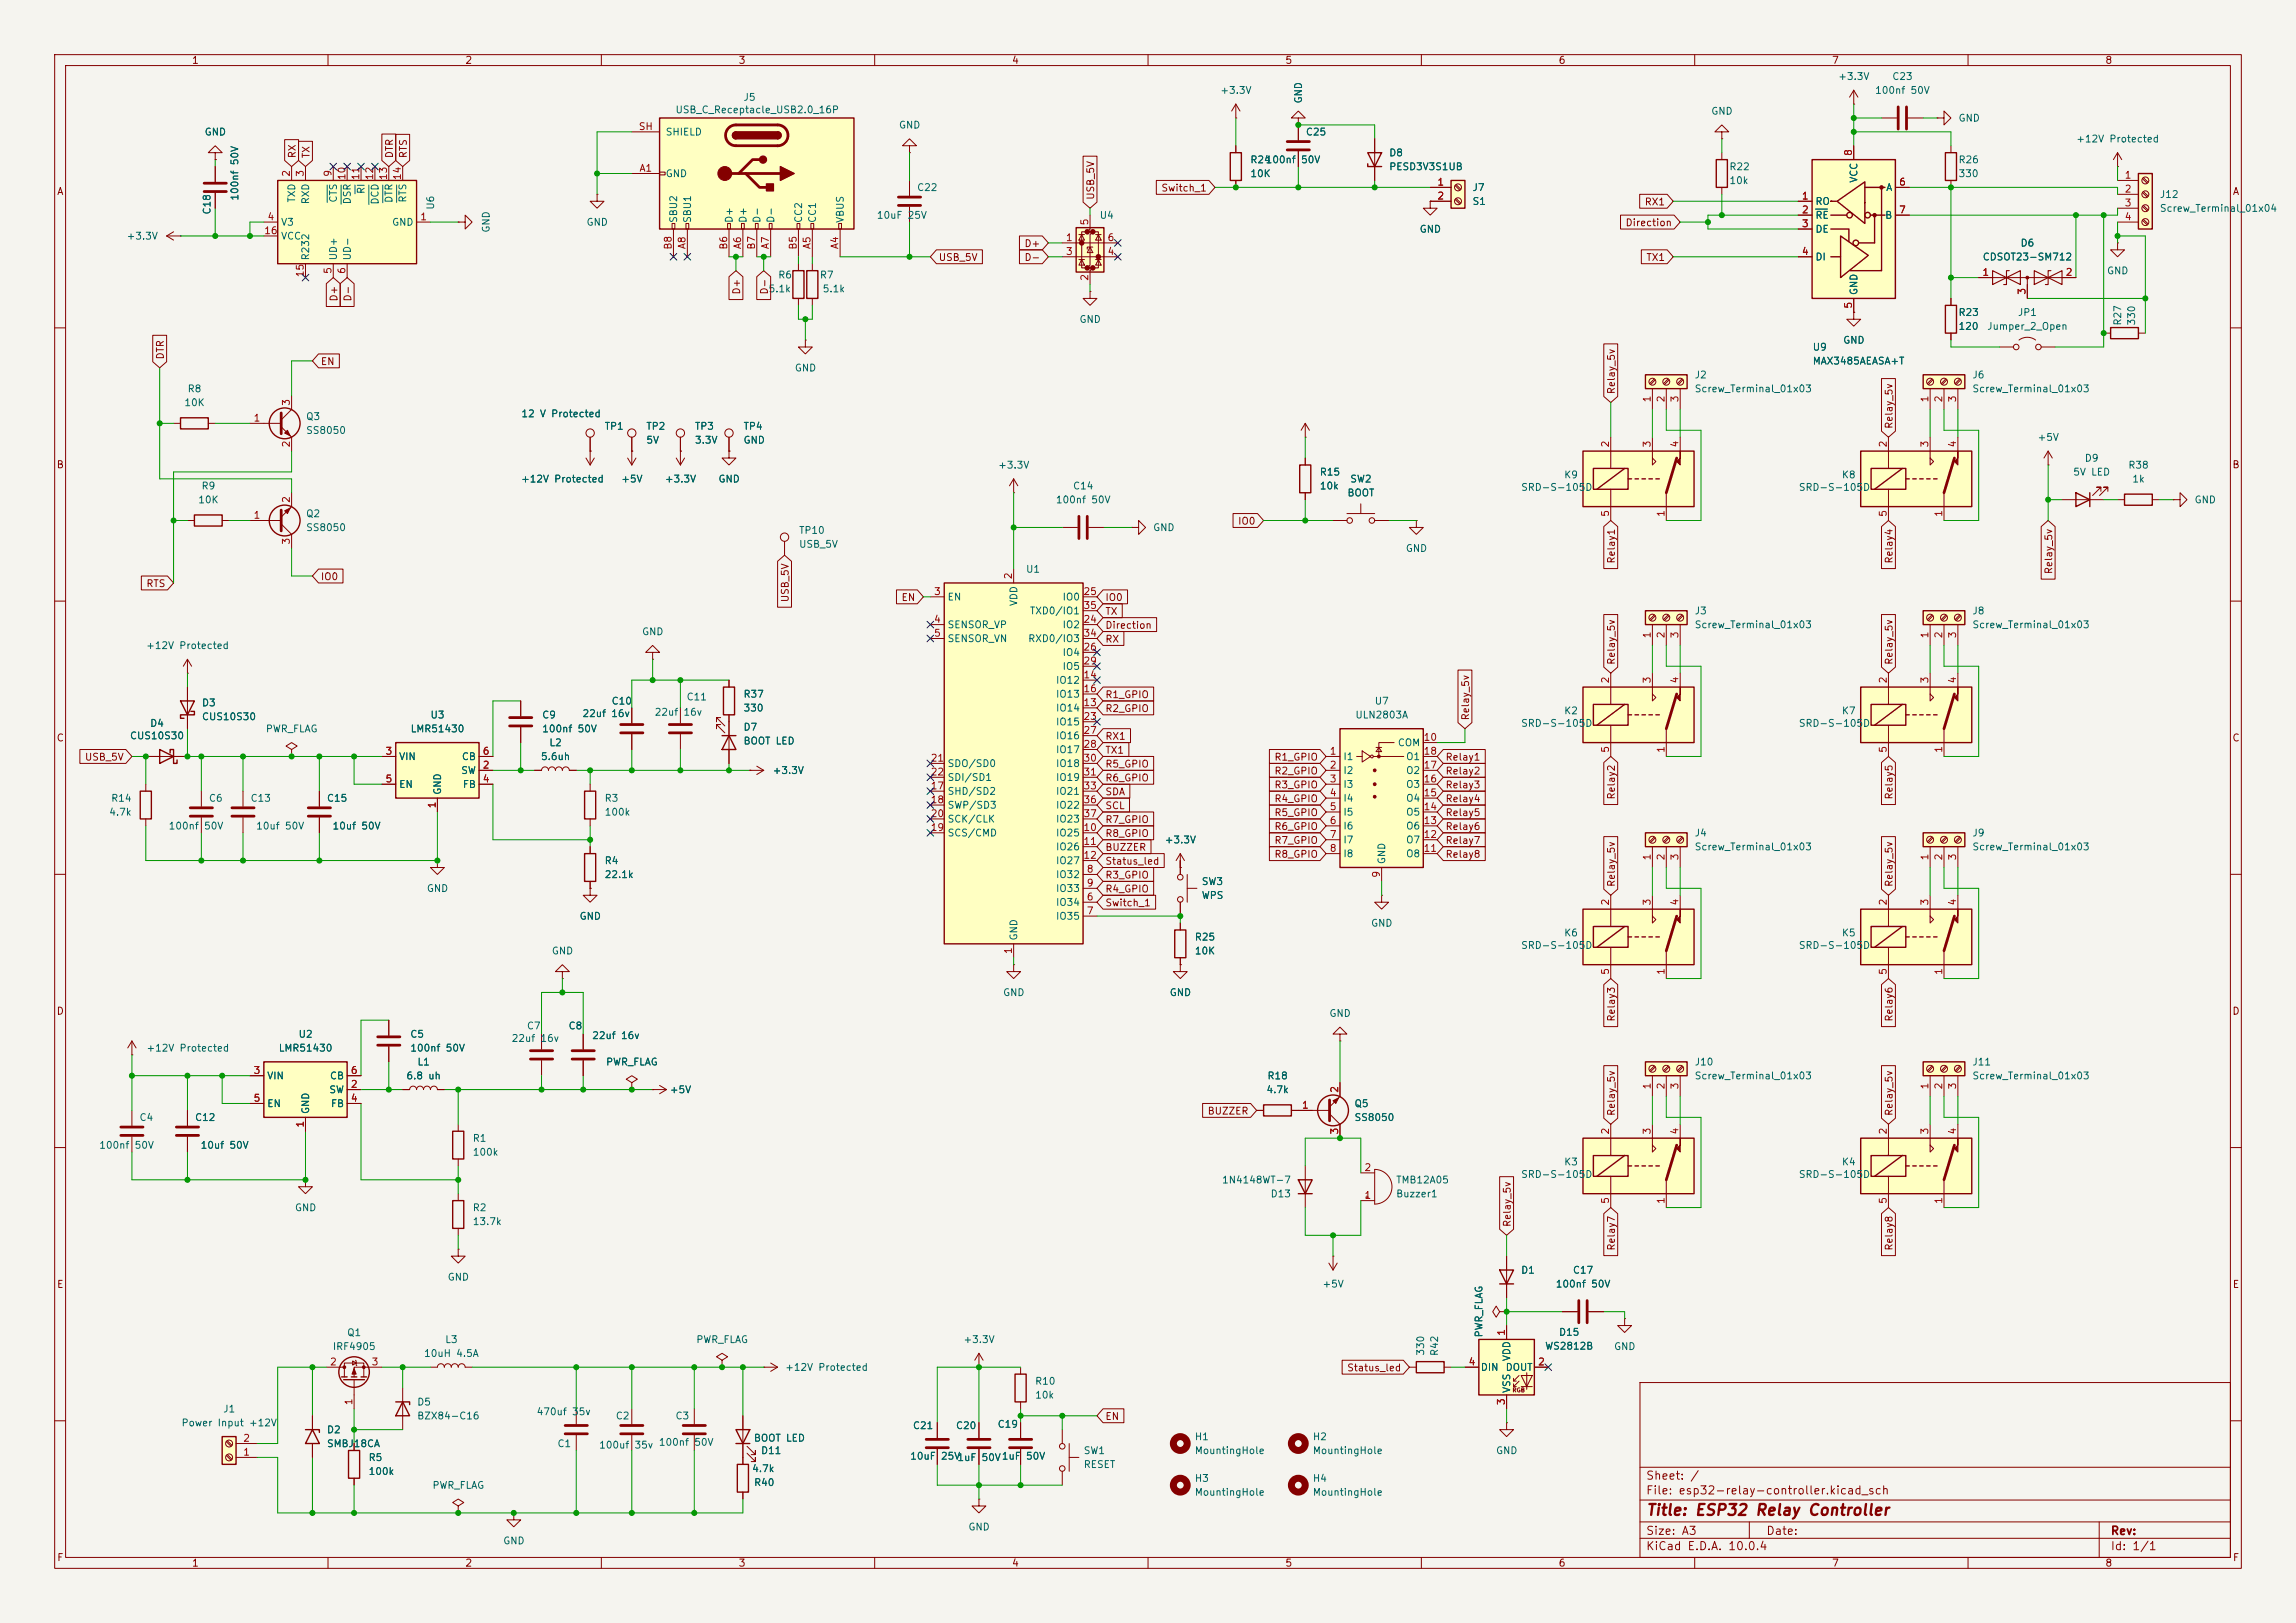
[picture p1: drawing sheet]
<svg xmlns="http://www.w3.org/2000/svg" width="420mm" height="297mm" viewBox="0 0 420 297" stroke-linecap="round" stroke-linejoin="round" font-family="sans-serif">
<defs><g id="words">
<text font-size="2" fill="#840000" x="301" y="277.8">Title: ESP32 Relay Controller</text>
<g font-size="1.5" fill="#840000">
<text x="301" y="273.8">File: esp32-relay-controller.kicad_sch</text>
<text x="301" y="271.1">Sheet: /</text>
<text x="301" y="281.2">Size: A3</text>
<text x="323" y="281.2">Date:</text>
<text x="386" y="281.2">Rev:</text>
<text x="301" y="284">KiCad E.D.A. 10.0.4</text>
<text x="386" y="284">Id: 1/1</text>
</g>
<g font-size="1.3" fill="#840000">
<text x="35" y="12">1</text>
<text x="85" y="12">2</text>
<text x="135" y="12">3</text>
<text x="185" y="12">4</text>
<text x="235" y="12">5</text>
<text x="285" y="12">6</text>
<text x="335" y="12">7</text>
<text x="385" y="12">8</text>
<text x="54.4" y="29.1" transform="rotate(-90 54.4 29.1)">RX</text>
<text x="56.9" y="29.1" transform="rotate(-90 56.9 29.1)">TX</text>
<text x="72.2" y="29.1" transform="rotate(-90 72.2 29.1)">DTR</text>
<text x="74.7" y="29.1" transform="rotate(-90 74.7 29.1)">RTS</text>
<text x="10.3" y="36">A</text>
<text x="212.3" y="35.4">Switch_1</text>
<text x="408.3" y="36">A</text>
<text x="200.5" y="36.7" transform="rotate(-90 200.5 36.7)">USB_5V</text>
<text x="297.2" y="41.7">Direction</text>
<text x="300.7" y="37.9">RX1</text>
<text x="187.3" y="45.5">D+</text>
<text x="171.6" y="48.1">USB_5V</text>
<text x="187.3" y="48.1">D-</text>
<text x="301.1" y="48.1">TX1</text>
<text x="62" y="55.3" transform="rotate(-90 62 55.3)">D+</text>
<text x="64.6" y="55.3" transform="rotate(-90 64.6 55.3)">D-</text>
<text x="135.7" y="54" transform="rotate(-90 135.7 54)">D+</text>
<text x="140.8" y="54" transform="rotate(-90 140.8 54)">D-</text>
<text x="30.3" y="65.9" transform="rotate(-90 30.3 65.9)">DTR</text>
<text x="58.6" y="67.1">EN</text>
<text x="295.7" y="72.2" transform="rotate(-90 295.7 72.2)">Relay_5v</text>
<text x="346.5" y="78.6" transform="rotate(-90 346.5 78.6)">Relay_5v</text>
<text x="10.3" y="86">B</text>
<text x="408.2" y="86">B</text>
<text x="226.4" y="96.3">IO0</text>
<text x="26.7" y="107.7">RTS</text>
<text x="58.6" y="106.5">IO0</text>
<text x="295.7" y="103.2" transform="rotate(-90 295.7 103.2)">Relay1</text>
<text x="346.5" y="103.2" transform="rotate(-90 346.5 103.2)">Relay4</text>
<text x="375.7" y="105.2" transform="rotate(-90 375.7 105.2)">Relay_5v</text>
<text x="144.6" y="110.3" transform="rotate(-90 144.6 110.3)">USB_5V</text>
<text x="164.8" y="110.3">EN</text>
<text x="202.1" y="112.8">TX</text>
<text x="202.1" y="110.3">IO0</text>
<text x="202.1" y="117.9">RX</text>
<text x="202.1" y="115.4">Direction</text>
<text x="295.7" y="121.8" transform="rotate(-90 295.7 121.8)">Relay_5v</text>
<text x="346.5" y="121.8" transform="rotate(-90 346.5 121.8)">Relay_5v</text>
<text x="202.1" y="128.1">R1_GPIO</text>
<text x="202.1" y="130.6">R2_GPIO</text>
<text x="269" y="131.9" transform="rotate(-90 269 131.9)">Relay_5v</text>
<text x="10.3" y="136">C</text>
<text x="202.1" y="135.7">RX1</text>
<text x="408.2" y="136">C</text>
<text x="15.4" y="139.5">USB_5V</text>
<text x="202.1" y="140.8">R5_GPIO</text>
<text x="202.1" y="143.3">R6_GPIO</text>
<text x="202.1" y="138.2">TX1</text>
<text x="233" y="139.5">R1_GPIO</text>
<text x="233" y="142">R2_GPIO</text>
<text x="264.3" y="142">Relay2</text>
<text x="264.3" y="139.5">Relay1</text>
<text x="202.1" y="145.8">SDA</text>
<text x="202.1" y="148.4">SCL</text>
<text x="233" y="144.6">R3_GPIO</text>
<text x="233" y="147.1">R4_GPIO</text>
<text x="233" y="149.7">R5_GPIO</text>
<text x="264.3" y="147.1">Relay4</text>
<text x="264.3" y="144.6">Relay3</text>
<text x="264.3" y="149.7">Relay5</text>
<text x="295.7" y="146.4" transform="rotate(-90 295.7 146.4)">Relay2</text>
<text x="346.5" y="146.4" transform="rotate(-90 346.5 146.4)">Relay5</text>
<text x="202.1" y="153.5">R8_GPIO</text>
<text x="202.1" y="150.9">R7_GPIO</text>
<text x="233" y="154.7">R7_GPIO</text>
<text x="233" y="152.2">R6_GPIO</text>
<text x="264.3" y="154.7">Relay7</text>
<text x="264.3" y="152.2">Relay6</text>
<text x="202.1" y="158.5">Status_led</text>
<text x="202.1" y="156">BUZZER</text>
<text x="202.1" y="161.1">R3_GPIO</text>
<text x="233" y="157.3">R8_GPIO</text>
<text x="264.3" y="157.3">Relay8</text>
<text x="202.1" y="163.6">R4_GPIO</text>
<text x="202.1" y="166.2">Switch_1</text>
<text x="295.7" y="162.4" transform="rotate(-90 295.7 162.4)">Relay_5v</text>
<text x="346.5" y="162.4" transform="rotate(-90 346.5 162.4)">Relay_5v</text>
<text x="10.3" y="186">D</text>
<text x="408.2" y="186">D</text>
<text x="295.7" y="187.1" transform="rotate(-90 295.7 187.1)">Relay3</text>
<text x="346.5" y="187.1" transform="rotate(-90 346.5 187.1)">Relay6</text>
<text x="220.8" y="204.3">BUZZER</text>
<text x="295.7" y="204.3" transform="rotate(-90 295.7 204.3)">Relay_5v</text>
<text x="346.5" y="204.3" transform="rotate(-90 346.5 204.3)">Relay_5v</text>
<text x="276.7" y="224.6" transform="rotate(-90 276.7 224.6)">Relay_5v</text>
<text x="295.7" y="229" transform="rotate(-90 295.7 229)">Relay7</text>
<text x="346.5" y="229" transform="rotate(-90 346.5 229)">Relay8</text>
<text x="10.3" y="236">E</text>
<text x="408.3" y="236">E</text>
<text x="246.3" y="251.3">Status_led</text>
<text x="202.1" y="260.1">EN</text>
<text x="10.3" y="286">F</text>
<text x="35" y="287">1</text>
<text x="85" y="287">2</text>
<text x="135" y="287">3</text>
<text x="185" y="287">4</text>
<text x="235" y="287">5</text>
<text x="285" y="287">6</text>
<text x="335" y="287">7</text>
<text x="385" y="287">8</text>
<text x="408.3" y="286">F</text>
</g>
<g font-size="1.3" fill="#006464">
<text x="223.1" y="17.5">+3.3V</text>
<text x="336.1" y="14.9">+3.3V</text>
<text x="342.9" y="17.5">100nf 50V</text>
<text x="346" y="14.9">C23</text>
<text x="123.5" y="21">USB_C_Receptacle_USB2.0_16P</text>
<text x="135.9" y="18.8">J5</text>
<text x="164.3" y="23.8">GND</text>
<text x="238.5" y="19" transform="rotate(-90 238.5 19)">GND</text>
<text x="312.9" y="21.3">GND</text>
<text x="358.1" y="22.6">GND</text>
<text x="37.3" y="25.1">GND</text>
<text x="121.7" y="25.1">SHIELD</text>
<text x="238.8" y="25.1">C25</text>
<text x="254" y="28.9">D8</text>
<text x="379.7" y="26.4">+12V Protected</text>
<text x="67" y="35.6" transform="rotate(-90 67 35.6)">RI</text>
<text x="121.7" y="32.7">GND</text>
<text x="167.6" y="35.3">C22</text>
<text x="228.6" y="30.2">R24</text>
<text x="228.6" y="32.7">10K</text>
<text x="231.4" y="30.2">100nf</text>
<text x="237.9" y="30.2">50V</text>
<text x="254" y="31.5">PESD3V3S1UB</text>
<text x="269.2" y="35.3">J7</text>
<text x="316.2" y="34">10k</text>
<text x="316.2" y="31.5">R22</text>
<text x="340.1" y="33.5" transform="rotate(-90 340.1 33.5)">VCC</text>
<text x="344.9" y="35.3">A</text>
<text x="358.1" y="32.7">330</text>
<text x="358.1" y="30.2">R26</text>
<text x="38.8" y="39.4" transform="rotate(-90 38.8 39.4)">C18</text>
<text x="43.9" y="36.8" transform="rotate(-90 43.9 36.8)">100nf 50V</text>
<text x="51.3" y="41.6">V3</text>
<text x="54.3" y="37.2" transform="rotate(-90 54.3 37.2)">TXD</text>
<text x="56.9" y="37.5" transform="rotate(-90 56.9 37.5)">RXD</text>
<text x="61.9" y="37.2" transform="rotate(-90 61.9 37.2)">CTS</text>
<text x="64.5" y="37.5" transform="rotate(-90 64.5 37.5)">DSR</text>
<text x="69.6" y="37.5" transform="rotate(-90 69.6 37.5)">DCD</text>
<text x="71.6" y="41.6">GND</text>
<text x="72.1" y="37.2" transform="rotate(-90 72.1 37.2)">DTR</text>
<text x="74.6" y="37.2" transform="rotate(-90 74.6 37.2)">RTS</text>
<text x="79.7" y="38.5" transform="rotate(-90 79.7 38.5)">U6</text>
<text x="107.2" y="41.6">GND</text>
<text x="124.2" y="40.9" transform="rotate(-90 124.2 40.9)">SBU2</text>
<text x="126.7" y="40.9" transform="rotate(-90 126.7 40.9)">SBU1</text>
<text x="134.3" y="40.9" transform="rotate(-90 134.3 40.9)">D+</text>
<text x="136.9" y="40.9" transform="rotate(-90 136.9 40.9)">D+</text>
<text x="139.4" y="40.9" transform="rotate(-90 139.4 40.9)">D-</text>
<text x="141.9" y="40.9" transform="rotate(-90 141.9 40.9)">D-</text>
<text x="147" y="40.9" transform="rotate(-90 147 40.9)">CC2</text>
<text x="149.6" y="40.9" transform="rotate(-90 149.6 40.9)">CC1</text>
<text x="154.6" y="40.9" transform="rotate(-90 154.6 40.9)">VBUS</text>
<text x="160.3" y="40.3">10uF 25V</text>
<text x="201.1" y="40.3">U4</text>
<text x="269.2" y="37.8">S1</text>
<text x="332" y="37.8">RO</text>
<text x="332" y="40.3">RE</text>
<text x="344.7" y="40.3">B</text>
<text x="395" y="36.5">J12</text>
<text x="395" y="39.1">Screw_Terminal_01x04</text>
<text x="23.1" y="44.2">+3.3V</text>
<text x="51.3" y="44.2">VCC</text>
<text x="56.9" y="47.8" transform="rotate(-90 56.9 47.8)">R232</text>
<text x="61.9" y="47.8" transform="rotate(-90 61.9 47.8)">UD+</text>
<text x="64.5" y="47.8" transform="rotate(-90 64.5 47.8)">UD-</text>
<text x="89.9" y="42.7" transform="rotate(-90 89.9 42.7)">GND</text>
<text x="259.6" y="42.9">GND</text>
<text x="332" y="42.9">DE</text>
<text x="332" y="48">DI</text>
<text x="362.6" y="48">CDSOT23-SM712</text>
<text x="369.5" y="45.4">D6</text>
<text x="140.5" y="53.8">5.1k</text>
<text x="142.2" y="51.3">R6</text>
<text x="149.9" y="51.3">R7</text>
<text x="150.4" y="53.8">5.1k</text>
<text x="385.3" y="50.5">GND</text>
<text x="197.4" y="59.4">GND</text>
<text x="340.1" y="54.1" transform="rotate(-90 340.1 54.1)">GND</text>
<text x="358.1" y="58.1">R23</text>
<text x="369" y="58.1">JP1</text>
<text x="388.3" y="59.7" transform="rotate(-90 388.3 59.7)">R27</text>
<text x="390.9" y="59.7" transform="rotate(-90 390.9 59.7)">330</text>
<text x="331.5" y="64.5">U9</text>
<text x="337.1" y="63.2">GND</text>
<text x="358.1" y="60.7">120</text>
<text x="363.4" y="60.7">Jumper_2_Open</text>
<text x="145.3" y="68.3">GND</text>
<text x="309.9" y="69.6">J2</text>
<text x="331.5" y="67">MAX3485AEASA+T</text>
<text x="360.7" y="69.6">J6</text>
<text x="33.6" y="74.6">10K</text>
<text x="34.2" y="72.1">R8</text>
<text x="55.9" y="77.2">Q3</text>
<text x="95.3" y="76.7">12 V Protected</text>
<text x="309.9" y="72.1">Screw_Terminal_01x03</text>
<text x="360.7" y="72.1">Screw_Terminal_01x03</text>
<text x="55.9" y="79.7">SS8050</text>
<text x="110.5" y="78.9">TP1</text>
<text x="118.1" y="78.9">TP2</text>
<text x="118.1" y="81.5">5V</text>
<text x="127" y="78.9">TP3</text>
<text x="127" y="81.5">3.3V</text>
<text x="135.9" y="78.9">TP4</text>
<text x="135.9" y="81.5">GND</text>
<text x="372.6" y="81">+5V</text>
<text x="36.8" y="89.9">R9</text>
<text x="95.2" y="88.6">+12V Protected</text>
<text x="113.5" y="88.6">+5V</text>
<text x="121.5" y="88.6">+3.3V</text>
<text x="131.3" y="88.6">GND</text>
<text x="182.5" y="86.1">+3.3V</text>
<text x="196.2" y="89.9">C14</text>
<text x="241.3" y="89.9">10k</text>
<text x="241.3" y="87.3">R15</text>
<text x="246.9" y="88.6">SW2</text>
<text x="286" y="87.8">K9</text>
<text x="336.8" y="87.8">K8</text>
<text x="379.1" y="87.3">5V LED</text>
<text x="381.2" y="84.8">D9</text>
<text x="389.2" y="86.1">R38</text>
<text x="389.9" y="88.6">1k</text>
<text x="36.2" y="92.4">10K</text>
<text x="55.9" y="95">Q2</text>
<text x="193" y="92.4">100nf 50V</text>
<text x="246.4" y="91.1">BOOT</text>
<text x="278.1" y="90.1">SRD-S-105D</text>
<text x="328.9" y="90.1">SRD-S-105D</text>
<text x="401.3" y="92.4">GND</text>
<text x="55.9" y="97.5">SS8050</text>
<text x="146.1" y="100.5">USB_5V</text>
<text x="146.1" y="98">TP10</text>
<text x="210.8" y="97.5">GND</text>
<text x="257" y="101.3">GND</text>
<text x="187.6" y="105.1">U1</text>
<text x="173.2" y="110.2">EN</text>
<text x="186.4" y="111" transform="rotate(-90 186.4 111)">VDD</text>
<text x="188.3" y="112.7">TXD0/IO1</text>
<text x="194.3" y="110.2">IO0</text>
<text x="309.9" y="112.7">J3</text>
<text x="360.7" y="112.7">J8</text>
<text x="26.6" y="119.1">+12V Protected</text>
<text x="117.3" y="116.5">GND</text>
<text x="173.2" y="115.3">SENSOR_VP</text>
<text x="173.2" y="117.8">SENSOR_VN</text>
<text x="188" y="117.8">RXD0/IO3</text>
<text x="194.3" y="115.3">IO2</text>
<text x="309.9" y="115.3">Screw_Terminal_01x03</text>
<text x="360.7" y="115.3">Screw_Terminal_01x03</text>
<text x="193.1" y="125.4">IO12</text>
<text x="194.3" y="120.4">IO4</text>
<text x="194.3" y="122.9">IO5</text>
<text x="36.8" y="129.6">D3</text>
<text x="78.6" y="131.8">U3</text>
<text x="99.1" y="131.8">C9</text>
<text x="106.4" y="131.5">22uf 16v</text>
<text x="111.8" y="129.2">C10</text>
<text x="119.6" y="131.3">22uf</text>
<text x="124.9" y="131.3">16v</text>
<text x="125.5" y="128.5">C11</text>
<text x="135.9" y="130.5">330</text>
<text x="135.9" y="128">R37</text>
<text x="193.1" y="130.5">IO14</text>
<text x="193.1" y="128">IO13</text>
<text x="247.8" y="131.8">ULN2803A</text>
<text x="251.4" y="129.2">U7</text>
<text x="286" y="131">K2</text>
<text x="336.8" y="131">K7</text>
<text x="23.7" y="135.6">CUS10S30</text>
<text x="27.4" y="133.3">D4</text>
<text x="36.8" y="132.1">CUS10S30</text>
<text x="48.5" y="134.3">PWR_FLAG</text>
<text x="75" y="134.3">LMR51430</text>
<text x="99.1" y="134.3">100nf 50V</text>
<text x="100.4" y="136.9">L2</text>
<text x="135.9" y="134">D7</text>
<text x="135.9" y="136.5">BOOT LED</text>
<text x="193.1" y="133.1">IO15</text>
<text x="193.1" y="135.6">IO16</text>
<text x="255.6" y="136.9">COM</text>
<text x="278.1" y="133.3">SRD-S-105D</text>
<text x="328.9" y="133.3">SRD-S-105D</text>
<text x="72.9" y="139.4">VIN</text>
<text x="84.3" y="141.9">SW</text>
<text x="84.4" y="139.4">CB</text>
<text x="98.8" y="139.4">5.6uh</text>
<text x="141.2" y="141.9">+3.3V</text>
<text x="173.2" y="140.7">SDO/SD0</text>
<text x="173.2" y="143.2">SDI/SD1</text>
<text x="193.1" y="138.1">IO17</text>
<text x="193.1" y="140.7">IO18</text>
<text x="193.1" y="143.2">IO19</text>
<text x="245.6" y="139.4">I1</text>
<text x="245.6" y="141.9">I2</text>
<text x="257.1" y="141.9">O2</text>
<text x="257.1" y="139.4">O1</text>
<text x="19.9" y="149.6">4.7k</text>
<text x="20.2" y="147">R14</text>
<text x="38.1" y="147">C6</text>
<text x="45.7" y="147">C13</text>
<text x="59.7" y="147">C15</text>
<text x="72.9" y="144.5">EN</text>
<text x="81" y="145.5" transform="rotate(-90 81 145.5)">GND</text>
<text x="84.6" y="144.5">FB</text>
<text x="110.5" y="147">R3</text>
<text x="110.5" y="149.6">100k</text>
<text x="173.2" y="145.8">SHD/SD2</text>
<text x="173.2" y="148.3">SWP/SD3</text>
<text x="193.1" y="145.8">IO21</text>
<text x="193.1" y="148.3">IO22</text>
<text x="245.6" y="144.5">I3</text>
<text x="245.6" y="147">I4</text>
<text x="245.6" y="149.6">I5</text>
<text x="257.1" y="149.6">O5</text>
<text x="257.1" y="147">O4</text>
<text x="257.1" y="144.5">O3</text>
<text x="30.7" y="152.1">100nf</text>
<text x="37.2" y="152.1">50V</text>
<text x="46.7" y="152.1">10uf 50V</text>
<text x="60.7" y="152.1">10uf 50V</text>
<text x="173.2" y="153.4">SCS/CMD</text>
<text x="173.2" y="150.8">SCK/CLK</text>
<text x="193.1" y="153.4">IO25</text>
<text x="193.1" y="155.9">IO26</text>
<text x="193.1" y="150.8">IO23</text>
<text x="213" y="154.6">+3.3V</text>
<text x="245.6" y="152.1">I6</text>
<text x="245.6" y="154.6">I7</text>
<text x="257.1" y="154.6">O7</text>
<text x="257.1" y="152.1">O6</text>
<text x="309.9" y="153.4">J4</text>
<text x="309.9" y="155.9">Screw_Terminal_01x03</text>
<text x="360.7" y="153.4">J9</text>
<text x="360.7" y="155.9">Screw_Terminal_01x03</text>
<text x="110.5" y="158.5">R4</text>
<text x="110.5" y="161">22.1k</text>
<text x="193.1" y="161">IO32</text>
<text x="193.1" y="158.5">IO27</text>
<text x="245.6" y="157.2">I8</text>
<text x="253.7" y="158.2" transform="rotate(-90 253.7 158.2)">GND</text>
<text x="257.1" y="157.2">O8</text>
<text x="78" y="163.5">GND</text>
<text x="193.1" y="166.1">IO34</text>
<text x="193.1" y="163.5">IO33</text>
<text x="219.7" y="164.8">WPS</text>
<text x="219.7" y="162.3">SW3</text>
<text x="105.9" y="168.6">GND</text>
<text x="186.4" y="172.2" transform="rotate(-90 186.4 172.2)">GND</text>
<text x="193.1" y="168.6">IO35</text>
<text x="218.4" y="172.4">R25</text>
<text x="250.7" y="169.9">GND</text>
<text x="278.1" y="173.9">SRD-S-105D</text>
<text x="286" y="171.7">K6</text>
<text x="328.9" y="173.9">SRD-S-105D</text>
<text x="336.8" y="171.7">K5</text>
<text x="100.8" y="175">GND</text>
<text x="218.4" y="175">10K</text>
<text x="183.4" y="182.6">GND</text>
<text x="213.9" y="182.6">GND</text>
<text x="54.5" y="190.2">U2</text>
<text x="74.9" y="190.2">C5</text>
<text x="93.5" y="191">22uf 16v</text>
<text x="96.3" y="188.7">C7</text>
<text x="103.9" y="188.7">C8</text>
<text x="108.2" y="190.5">22uf 16v</text>
<text x="243.1" y="186.4">GND</text>
<text x="26.7" y="192.7">+12V Protected</text>
<text x="48.8" y="197.8">VIN</text>
<text x="50.9" y="192.7">LMR51430</text>
<text x="60.2" y="197.8">CB</text>
<text x="74.2" y="197.8">6.8 uh</text>
<text x="74.9" y="192.7">100nf 50V</text>
<text x="76.2" y="195.3">L1</text>
<text x="110.8" y="195.3">PWR_FLAG</text>
<text x="231.7" y="197.8">R18</text>
<text x="309.9" y="195.3">J10</text>
<text x="309.9" y="197.8">Screw_Terminal_01x03</text>
<text x="360.7" y="195.3">J11</text>
<text x="360.7" y="197.8">Screw_Terminal_01x03</text>
<text x="48.8" y="202.9">EN</text>
<text x="56.9" y="204" transform="rotate(-90 56.9 204)">GND</text>
<text x="60.1" y="200.4">SW</text>
<text x="60.4" y="202.9">FB</text>
<text x="122.4" y="200.4">+5V</text>
<text x="231.6" y="200.4">4.7k</text>
<text x="247.7" y="202.9">Q5</text>
<text x="25.4" y="205.4">C4</text>
<text x="35.6" y="205.4">C12</text>
<text x="86.4" y="209.3">R1</text>
<text x="247.7" y="205.4">SS8050</text>
<text x="18" y="210.5">100nf</text>
<text x="24.5" y="210.5">50V</text>
<text x="36.6" y="210.5">10uf 50V</text>
<text x="86.4" y="211.8">100k</text>
<text x="278.1" y="215.9">SRD-S-105D</text>
<text x="286" y="213.6">K3</text>
<text x="328.9" y="215.9">SRD-S-105D</text>
<text x="336.8" y="213.6">K4</text>
<text x="53.8" y="222">GND</text>
<text x="86.4" y="222">R2</text>
<text x="223.4" y="216.9">1N4148WT-7</text>
<text x="232.3" y="219.4">D13</text>
<text x="255.3" y="219.4">Buzzer1</text>
<text x="255.3" y="216.9">TMB12A05</text>
<text x="86.4" y="224.5">13.7k</text>
<text x="278.1" y="233.4">D1</text>
<text x="287.6" y="233.4">C17</text>
<text x="81.8" y="234.7">GND</text>
<text x="241.8" y="235.9">+5V</text>
<text x="284.5" y="235.9">100nf 50V</text>
<text x="63.4" y="244.8">Q1</text>
<text x="271.5" y="244.8" transform="rotate(-90 271.5 244.8)">PWR_FLAG</text>
<text x="285.1" y="244.7">D15</text>
<text x="60.8" y="247.4">IRF4905</text>
<text x="77.5" y="248.6">10uH 4.5A</text>
<text x="81.3" y="246.1">L3</text>
<text x="127.3" y="246.1">PWR_FLAG</text>
<text x="143.5" y="251.2">+12V Protected</text>
<text x="176.1" y="246.1">+3.3V</text>
<text x="260.8" y="248.2" transform="rotate(-90 260.8 248.2)">330</text>
<text x="263.4" y="248.2" transform="rotate(-90 263.4 248.2)">R42</text>
<text x="270.8" y="251.2">DIN</text>
<text x="275.3" y="251.2">DOUT</text>
<text x="276.6" y="249.2" transform="rotate(-90 276.6 249.2)">VDD</text>
<text x="282.5" y="247.3">WS2812B</text>
<text x="295.1" y="247.4">GND</text>
<text x="76.2" y="257.5">D5</text>
<text x="189.2" y="256.2">10k</text>
<text x="189.2" y="253.7">R10</text>
<text x="276.6" y="255" transform="rotate(-90 276.6 255)">VSS</text>
<text x="33.1" y="261.3">Power Input +12V</text>
<text x="40.7" y="258.8">J1</text>
<text x="59.7" y="262.6">D2</text>
<text x="76.2" y="260.1">BZX84-C16</text>
<text x="98.1" y="259.3">470uf 35v</text>
<text x="112.5" y="260.1">C2</text>
<text x="123.5" y="260.1">C3</text>
<text x="166.9" y="261.8">C21</text>
<text x="174.8" y="261.8">C20</text>
<text x="182.4" y="261.6">C19</text>
<text x="218.4" y="263.9">H1</text>
<text x="240" y="263.9">H2</text>
<text x="59.7" y="265.1">SMBJ18CA</text>
<text x="67.3" y="267.7">R5</text>
<text x="101.9" y="265.1">C1</text>
<text x="109.5" y="265.4">100uf</text>
<text x="116" y="265.4">35v</text>
<text x="120.4" y="264.9">100nf 50V</text>
<text x="137.5" y="269.7">4.7k</text>
<text x="137.8" y="264.1">BOOT LED</text>
<text x="139.1" y="266.4">D11</text>
<text x="166.4" y="267.4">10uF</text>
<text x="172" y="267.4">25V</text>
<text x="175" y="267.7">1uF</text>
<text x="179.4" y="267.7">50V1uF</text>
<text x="187.6" y="267.4">50V</text>
<text x="198.1" y="268.9">RESET</text>
<text x="198.1" y="266.4">SW1</text>
<text x="218.4" y="266.4">MountingHole</text>
<text x="240" y="266.4">MountingHole</text>
<text x="273.6" y="266.4">GND</text>
<text x="67.3" y="270.2">100k</text>
<text x="79" y="272.8">PWR_FLAG</text>
<text x="137.8" y="272.2">R40</text>
<text x="218.4" y="271.5">H3</text>
<text x="218.4" y="274">MountingHole</text>
<text x="240" y="271.5">H4</text>
<text x="240" y="274">MountingHole</text>
<text x="177" y="280.4">GND</text>
<text x="91.9" y="282.9">GND</text>
</g>
<g font-size="1.3" fill="#a90000">
<text x="116.7" y="24.1">SH</text>
<text x="339.1" y="28.6" transform="rotate(-90 339.1 28.6)">8</text>
<text x="53.3" y="32.5" transform="rotate(-90 53.3 32.5)">2</text>
<text x="55.9" y="32.5" transform="rotate(-90 55.9 32.5)">3</text>
<text x="60.9" y="32.5" transform="rotate(-90 60.9 32.5)">9</text>
<text x="63.5" y="33.1" transform="rotate(-90 63.5 33.1)">10</text>
<text x="66" y="33.1" transform="rotate(-90 66 33.1)">11</text>
<text x="68.6" y="33.1" transform="rotate(-90 68.6 33.1)">12</text>
<text x="71.1" y="33.1" transform="rotate(-90 71.1 33.1)">13</text>
<text x="73.6" y="33.1" transform="rotate(-90 73.6 33.1)">14</text>
<text x="116.9" y="31.7">A1</text>
<text x="262.8" y="34.3">1</text>
<text x="347.3" y="34.3">6</text>
<text x="388.5" y="33">1</text>
<text x="388.5" y="35.5">2</text>
<text x="48.8" y="40.6">4</text>
<text x="76.8" y="40.6">1</text>
<text x="199.4" y="41.3" transform="rotate(-90 199.4 41.3)">5</text>
<text x="262.8" y="36.8">2</text>
<text x="329.5" y="36.8">1</text>
<text x="329.5" y="39.3">2</text>
<text x="329.5" y="41.9">3</text>
<text x="347.3" y="39.3">7</text>
<text x="388.5" y="38.1">3</text>
<text x="388.5" y="40.6">4</text>
<text x="48.2" y="43.2">16</text>
<text x="123.2" y="45.8" transform="rotate(-90 123.2 45.8)">B8</text>
<text x="125.7" y="45.7" transform="rotate(-90 125.7 45.7)">A8</text>
<text x="133.3" y="45.8" transform="rotate(-90 133.3 45.8)">B6</text>
<text x="135.9" y="45.7" transform="rotate(-90 135.9 45.7)">A6</text>
<text x="138.4" y="45.8" transform="rotate(-90 138.4 45.8)">B7</text>
<text x="140.9" y="45.7" transform="rotate(-90 140.9 45.7)">A7</text>
<text x="146" y="45.8" transform="rotate(-90 146 45.8)">B5</text>
<text x="148.6" y="45.7" transform="rotate(-90 148.6 45.7)">A5</text>
<text x="153.6" y="45.7" transform="rotate(-90 153.6 45.7)">A4</text>
<text x="194.9" y="44.4">1</text>
<text x="194.9" y="47">3</text>
<text x="202.5" y="47">4</text>
<text x="202.5" y="44.4">6</text>
<text x="329.5" y="47">4</text>
<text x="55.9" y="50.8" transform="rotate(-90 55.9 50.8)">15</text>
<text x="60.9" y="50.2" transform="rotate(-90 60.9 50.2)">5</text>
<text x="63.5" y="50.2" transform="rotate(-90 63.5 50.2)">6</text>
<text x="199.4" y="51.5" transform="rotate(-90 199.4 51.5)">2</text>
<text x="362.5" y="50.8">1</text>
<text x="377.8" y="50.8">2</text>
<text x="339.1" y="56.6" transform="rotate(-90 339.1 56.6)">5</text>
<text x="370.8" y="54" transform="rotate(-90 370.8 54)">3</text>
<text x="46.3" y="77.4">1</text>
<text x="53.3" y="74.4" transform="rotate(-90 53.3 74.4)">3</text>
<text x="302.2" y="73.7" transform="rotate(-90 302.2 73.7)">1</text>
<text x="304.8" y="73.7" transform="rotate(-90 304.8 73.7)">2</text>
<text x="307.3" y="73.7" transform="rotate(-90 307.3 73.7)">3</text>
<text x="353" y="73.7" transform="rotate(-90 353 73.7)">1</text>
<text x="355.6" y="73.7" transform="rotate(-90 355.6 73.7)">2</text>
<text x="358.1" y="73.7" transform="rotate(-90 358.1 73.7)">3</text>
<text x="53.3" y="82" transform="rotate(-90 53.3 82)">2</text>
<text x="294.6" y="82" transform="rotate(-90 294.6 82)">2</text>
<text x="302.2" y="82" transform="rotate(-90 302.2 82)">3</text>
<text x="307.3" y="82" transform="rotate(-90 307.3 82)">4</text>
<text x="345.4" y="82" transform="rotate(-90 345.4 82)">2</text>
<text x="353" y="82" transform="rotate(-90 353 82)">3</text>
<text x="358.1" y="82" transform="rotate(-90 358.1 82)">4</text>
<text x="46.3" y="95.2">1</text>
<text x="53.3" y="92.1" transform="rotate(-90 53.3 92.1)">2</text>
<text x="294.6" y="94.7" transform="rotate(-90 294.6 94.7)">5</text>
<text x="304.8" y="94.7" transform="rotate(-90 304.8 94.7)">1</text>
<text x="345.4" y="94.7" transform="rotate(-90 345.4 94.7)">5</text>
<text x="355.6" y="94.7" transform="rotate(-90 355.6 94.7)">1</text>
<text x="53.3" y="99.8" transform="rotate(-90 53.3 99.8)">3</text>
<text x="185.4" y="106.1" transform="rotate(-90 185.4 106.1)">2</text>
<text x="170.7" y="109.2">3</text>
<text x="198.1" y="109.2">25</text>
<text x="198.1" y="111.7">35</text>
<text x="170.7" y="114.3">4</text>
<text x="170.7" y="116.8">5</text>
<text x="198.1" y="114.3">24</text>
<text x="198.1" y="119.4">26</text>
<text x="198.1" y="116.8">34</text>
<text x="302.2" y="116.9" transform="rotate(-90 302.2 116.9)">1</text>
<text x="304.8" y="116.9" transform="rotate(-90 304.8 116.9)">2</text>
<text x="307.3" y="116.9" transform="rotate(-90 307.3 116.9)">3</text>
<text x="353" y="116.9" transform="rotate(-90 353 116.9)">1</text>
<text x="355.6" y="116.9" transform="rotate(-90 355.6 116.9)">2</text>
<text x="358.1" y="116.9" transform="rotate(-90 358.1 116.9)">3</text>
<text x="198.1" y="124.4">14</text>
<text x="198.1" y="121.9">29</text>
<text x="294.6" y="125.2" transform="rotate(-90 294.6 125.2)">2</text>
<text x="302.2" y="125.2" transform="rotate(-90 302.2 125.2)">3</text>
<text x="307.3" y="125.2" transform="rotate(-90 307.3 125.2)">4</text>
<text x="345.4" y="125.2" transform="rotate(-90 345.4 125.2)">2</text>
<text x="353" y="125.2" transform="rotate(-90 353 125.2)">3</text>
<text x="358.1" y="125.2" transform="rotate(-90 358.1 125.2)">4</text>
<text x="198.1" y="129.5">13</text>
<text x="198.1" y="127">16</text>
<text x="198.1" y="132.1">23</text>
<text x="198.1" y="134.6">27</text>
<text x="198.1" y="137.1">28</text>
<text x="260.3" y="135.9">10</text>
<text x="294.6" y="137.9" transform="rotate(-90 294.6 137.9)">5</text>
<text x="304.8" y="137.9" transform="rotate(-90 304.8 137.9)">1</text>
<text x="345.4" y="137.9" transform="rotate(-90 345.4 137.9)">5</text>
<text x="355.6" y="137.9" transform="rotate(-90 355.6 137.9)">1</text>
<text x="70.4" y="138.4">3</text>
<text x="70.4" y="143.5">5</text>
<text x="88.2" y="140.9">2</text>
<text x="88.2" y="143.5">4</text>
<text x="88.2" y="138.4">6</text>
<text x="170.1" y="139.7">21</text>
<text x="170.1" y="142.2">22</text>
<text x="198.1" y="139.7">30</text>
<text x="198.1" y="142.2">31</text>
<text x="243.1" y="138.4">1</text>
<text x="243.1" y="140.9">2</text>
<text x="243.1" y="143.5">3</text>
<text x="260.3" y="143.5">16</text>
<text x="260.3" y="140.9">17</text>
<text x="260.3" y="138.4">18</text>
<text x="80" y="148" transform="rotate(-90 80 148)">1</text>
<text x="170.1" y="144.8">17</text>
<text x="170.1" y="147.3">18</text>
<text x="170.1" y="149.8">20</text>
<text x="198.1" y="144.8">33</text>
<text x="198.1" y="147.3">36</text>
<text x="198.1" y="149.8">37</text>
<text x="243.1" y="146">4</text>
<text x="243.1" y="148.6">5</text>
<text x="260.3" y="148.6">14</text>
<text x="260.3" y="146">15</text>
<text x="170.1" y="152.4">19</text>
<text x="198.1" y="152.4">10</text>
<text x="198.1" y="154.9">11</text>
<text x="243.1" y="151.1">6</text>
<text x="243.1" y="153.6">7</text>
<text x="260.3" y="153.6">12</text>
<text x="260.3" y="151.1">13</text>
<text x="198.1" y="157.5">12</text>
<text x="198.7" y="160">8</text>
<text x="243.1" y="156.2">8</text>
<text x="252.7" y="160.7" transform="rotate(-90 252.7 160.7)">9</text>
<text x="260.3" y="156.2">11</text>
<text x="302.2" y="157.6" transform="rotate(-90 302.2 157.6)">1</text>
<text x="304.8" y="157.6" transform="rotate(-90 304.8 157.6)">2</text>
<text x="307.3" y="157.6" transform="rotate(-90 307.3 157.6)">3</text>
<text x="353" y="157.6" transform="rotate(-90 353 157.6)">1</text>
<text x="355.6" y="157.6" transform="rotate(-90 355.6 157.6)">2</text>
<text x="358.1" y="157.6" transform="rotate(-90 358.1 157.6)">3</text>
<text x="198.7" y="165.1">6</text>
<text x="198.7" y="167.6">7</text>
<text x="198.7" y="162.5">9</text>
<text x="294.6" y="165.8" transform="rotate(-90 294.6 165.8)">2</text>
<text x="302.2" y="165.8" transform="rotate(-90 302.2 165.8)">3</text>
<text x="307.3" y="165.8" transform="rotate(-90 307.3 165.8)">4</text>
<text x="345.4" y="165.8" transform="rotate(-90 345.4 165.8)">2</text>
<text x="353" y="165.8" transform="rotate(-90 353 165.8)">3</text>
<text x="358.1" y="165.8" transform="rotate(-90 358.1 165.8)">4</text>
<text x="185.4" y="174.7" transform="rotate(-90 185.4 174.7)">1</text>
<text x="294.6" y="178.5" transform="rotate(-90 294.6 178.5)">5</text>
<text x="304.8" y="178.5" transform="rotate(-90 304.8 178.5)">1</text>
<text x="345.4" y="178.5" transform="rotate(-90 345.4 178.5)">5</text>
<text x="355.6" y="178.5" transform="rotate(-90 355.6 178.5)">1</text>
<text x="46.3" y="196.8">3</text>
<text x="64.1" y="196.8">6</text>
<text x="46.3" y="201.9">5</text>
<text x="64.1" y="199.4">2</text>
<text x="64.1" y="201.9">4</text>
<text x="238.1" y="203.2">1</text>
<text x="245.1" y="200.1" transform="rotate(-90 245.1 200.1)">2</text>
<text x="302.2" y="199.5" transform="rotate(-90 302.2 199.5)">1</text>
<text x="304.8" y="199.5" transform="rotate(-90 304.8 199.5)">2</text>
<text x="307.3" y="199.5" transform="rotate(-90 307.3 199.5)">3</text>
<text x="353" y="199.5" transform="rotate(-90 353 199.5)">1</text>
<text x="355.6" y="199.5" transform="rotate(-90 355.6 199.5)">2</text>
<text x="358.1" y="199.5" transform="rotate(-90 358.1 199.5)">3</text>
<text x="55.9" y="206.4" transform="rotate(-90 55.9 206.4)">1</text>
<text x="245.1" y="207.7" transform="rotate(-90 245.1 207.7)">3</text>
<text x="294.6" y="207.7" transform="rotate(-90 294.6 207.7)">2</text>
<text x="302.2" y="207.7" transform="rotate(-90 302.2 207.7)">3</text>
<text x="307.3" y="207.7" transform="rotate(-90 307.3 207.7)">4</text>
<text x="345.4" y="207.7" transform="rotate(-90 345.4 207.7)">2</text>
<text x="353" y="207.7" transform="rotate(-90 353 207.7)">3</text>
<text x="358.1" y="207.7" transform="rotate(-90 358.1 207.7)">4</text>
<text x="249.5" y="214.6">2</text>
<text x="249.5" y="219.7">1</text>
<text x="294.6" y="220.4" transform="rotate(-90 294.6 220.4)">5</text>
<text x="304.8" y="220.4" transform="rotate(-90 304.8 220.4)">1</text>
<text x="345.4" y="220.4" transform="rotate(-90 345.4 220.4)">5</text>
<text x="355.6" y="220.4" transform="rotate(-90 355.6 220.4)">1</text>
<text x="275.6" y="244.5" transform="rotate(-90 275.6 244.5)">1</text>
<text x="60.3" y="250.2">2</text>
<text x="67.9" y="250.2">3</text>
<text x="268.5" y="250.2">4</text>
<text x="281.2" y="250.2">2</text>
<text x="64.7" y="257.2" transform="rotate(-90 64.7 257.2)">1</text>
<text x="275.6" y="257.2" transform="rotate(-90 275.6 257.2)">3</text>
<text x="44.4" y="266.7">1</text>
<text x="44.4" y="264.1">2</text>
</g>
<text font-size=".8" fill="#840000" x="276.6" y="255">RGB</text>
</g></defs>
<path d="M0 0h420v297h-420z" fill="#f5f4ef" stroke="#f5f4ef" stroke-width=".18"/>
<g fill="none" stroke="#840000" stroke-width=".18">
<path d="M10 10h400v277h-400zM12 12h396v273h-396zM60 10v2M110 10v2M160 10v2M210 10v2M260 10v2M310 10v2M360 10v2M10 60h2M408 60h2M10 110h2"/>
<path d="M408 110h2M10 160h2M408 160h2M10 210h2M34.3 203.2v2.8M34.3 208v2.8M408 210h2M300 253h108v32h-108zM10 260h2M300 278.5h108M300 274.5h108M300 268.5h108"/>
<path d="M320 278.5v3M384 278.5v6.5M408 260h2M60 285v2M110 285v2M160 285v2M210 285v2M260 285v2M300 281.5h108M310 285v2M360 285v2"/>
</g>
<path d="M32.3 206.2h4M32.3 207.8h4" fill="none" stroke="#840000" stroke-width=".51"/>
<path d="M289.6 208.3h20.3v10.1h-20.3z" fill="#ffffc2"/>
<g fill="none" stroke="#840000" stroke-width=".18">
<path d="M109.2 35.6v1.2h1.3l-1.3 1.3-1.3-1.3h1.3M109.2 35.6h.1M356.9 54.6v1.3M361.9 50.8h17.8M370.8 50.8v3.8M387.3 44.5v1.2h1.3l-1.3 1.3-1.2-1.3h1.2M387.3 44.5h.1M356.9 61v1.2M24.1 193h.1M24.1 190.5l-.7 1.3M24.1 190.5l.8 1.3M24.1 190.5v2.5"/>
<path d="M24.1 203.2v2.8M24.1 208v2.8M294.6 205.7v5.8M294.6 215.3v5.7M302.3 205.7v5.1l.6-.6-.6-.6M304.8 215.9v5.1M307.3 205.7v2.6"/>
</g>
<path d="M355.9 55.9h2v5.1h-2zM289.6 208.3h20.3v10.1h-20.3zM291.5 211.5h6.3v3.8h-6.3zM297.2 211.5l-5.1 3.8M297.8 213.4h.6M299.1 213.4h.6M300.4 213.4h.6M301.6 213.4h.7M302.9 213.4h.6" fill="none" stroke="#840000" stroke-width=".25"/>
<path d="M22.1 206.2h4.1M22.1 207.8h4.1M306.7 209.6l-1.9 6.3" fill="none" stroke="#840000" stroke-width=".51"/>
<g fill="#840000" stroke="#840000" stroke-width=".18">
<path d="M307.3 208.3v2.5l-.6-.6 .6-.6z"/>
<circle cx="370.8" cy="50.8" r=".25"/>
</g>
<path d="M364.5 49.5v2.6l5.1-2.6v2.6zM367.5 49.5h-.5v2.6h-.5M372.1 49.5l5.1 2.6v-2.6l-5.1 2.6zM375.2 49.5h-.6v2.6h-.5" fill="none" stroke="#840000" stroke-width=".2"/>
<path d="M48.3 194.3h15.2v10.2h-15.2z" fill="#ffffc2"/>
<g fill="none" stroke="#840000" stroke-width=".25">
<path d="M48.3 194.3h15.2v10.2h-15.2z"/>
<circle cx="52.1" cy="95.2" r="2.82"/>
</g>
<g fill="none" stroke="#840000" stroke-width=".18">
<path d="M387.3 30.5h.1M387.3 27.9l-.7 1.3M387.3 27.9l.8 1.3M387.3 27.9v2.6M45.7 95.3h5.7M51.4 95.9l1.9 1.9v2.5M53.3 90.2v2.5l-1.9 1.9M114.8 83.8l.8 1.3M115.6 82.6h.1M115.6 82.6v2.5M116.3 83.8l-.7 1.3M45.7 196.9h2.6"/>
<path d="M63.5 199.4h2.5M63.5 196.9h2.5M45.7 201.9h2.6M55.9 204.5v2.5M63.5 201.9h2.5M132.1 248.9l1-.6-1-.7-1 .7 1 .6v1.3M132.1 250.2h.1"/>
</g>
<path d="M51.4 93.3v3.9" fill="none" stroke="#840000" stroke-width=".51"/>
<path d="M52.1 93.5l1-.5-.5 1z" fill="#840000" stroke="#840000" stroke-width=".18"/>
<path d="M351.8 194.3h7.6v2.6h-7.6z" fill="#ffffc2"/>
<path d="M351.8 194.3h7.6v2.6h-7.6z" fill="none" stroke="#840000" stroke-width=".25"/>
<g fill="none" stroke="#840000" stroke-width=".18">
<path d="M353.1 196.9v3.8M353.4 195.1l-.8 .8M353.6 195.2l-.9 .9M355.6 196.9v3.8M355.9 195.1l-.8 .8M356.1 195.2l-.8 .9M358.1 196.9v3.8M358.5 195.1l-.9 .8M358.6 195.2l-.8 .9"/>
<circle cx="353.1" cy="195.6" r=".63"/>
<circle cx="355.6" cy="195.6" r=".63"/>
<circle cx="358.1" cy="195.6" r=".63"/>
</g>
<path d="M340.4 208.3h20.3v10.1h-20.3z" fill="#ffffc2"/>
<path d="M34.3 95.3h1.3M40.6 95.3h1.3M345.4 205.7v5.8M345.4 215.3v5.7M353.1 205.7v5.1l.6-.6-.6-.6M355.6 215.9v5.1M358.1 205.7v2.6" fill="none" stroke="#840000" stroke-width=".18"/>
<path d="M35.6 94.2h5v2.1h-5zM340.4 208.3h20.3v10.1h-20.3zM342.3 211.5h6.3v3.8h-6.3zM348 211.5l-5.1 3.8M348.6 213.4h.6M349.9 213.4h.6M351.2 213.4h.6M352.4 213.4h.7M353.7 213.4h.6" fill="none" stroke="#840000" stroke-width=".25"/>
<path d="M357.5 209.6l-1.9 6.3" fill="none" stroke="#840000" stroke-width=".51"/>
<path d="M358.1 208.3v2.5l-.6-.6 .6-.6z" fill="#840000" stroke="#840000" stroke-width=".18"/>
<path d="M351.8 152.4h7.6v2.5h-7.6z" fill="#ffffc2"/>
<path d="M351.8 152.4h7.6v2.5h-7.6z" fill="none" stroke="#840000" stroke-width=".25"/>
<g fill="none" stroke="#840000" stroke-width=".18">
<path d="M353.1 154.9v3.9M353.4 153.2l-.8 .8M353.6 153.3l-.9 .9M355.6 154.9v3.9M355.9 153.2l-.8 .8M356.1 153.3l-.8 .9M358.1 154.9v3.9M358.5 153.2l-.9 .8M358.6 153.3l-.8 .9"/>
<circle cx="353.1" cy="153.7" r=".63"/>
<circle cx="355.6" cy="153.7" r=".63"/>
<circle cx="358.1" cy="153.7" r=".63"/>
</g>
<path d="M340.4 166.4h20.3v10.1h-20.3z" fill="#ffffc2"/>
<path d="M30.5 43.2l1.2 .7M30.5 43.2h2.5M31.7 42.4l-1.2 .8M33 43.2h.1M345.4 163.8v5.7M345.4 173.4v5.7M353.1 163.8v5.1l.6-.6-.6-.7M355.6 174v5.1M358.1 163.8v2.6" fill="none" stroke="#840000" stroke-width=".18"/>
<path d="M340.4 166.4h20.3v10.1h-20.3zM342.3 169.5h6.3v3.9h-6.3zM348 169.5l-5.1 3.9M348.6 171.5h.6M349.9 171.5h.6M351.2 171.5h.6M352.4 171.5h.7M353.7 171.5h.6" fill="none" stroke="#840000" stroke-width=".25"/>
<path d="M357.5 167.6l-1.9 6.4" fill="none" stroke="#840000" stroke-width=".51"/>
<path d="M358.1 166.4v2.5l-.6-.6 .6-.7z" fill="#840000" stroke="#840000" stroke-width=".18"/>
<path d="M301 152.4h7.6v2.5h-7.6z" fill="#ffffc2"/>
<path d="M313.9 29.2h2.1v5.1h-2.1zM301 152.4h7.6v2.5h-7.6z" fill="none" stroke="#840000" stroke-width=".25"/>
<g fill="none" stroke="#840000" stroke-width=".18">
<path d="M339.1 19.1h.1M339.1 16.5l-.8 1.3M339.1 16.5l.8 1.3M339.1 16.5v2.6M39.4 27.9h1.2l-1.2-1.2-1.3 1.2h1.3v1.3M39.4 29.2h.1M39.4 30.5v2.8M39.4 35.3v2.8M315 24.1h1.2l-1.2-1.2-1.3 1.2h1.3v1.3M315 25.4h.1M315 27.9v1.3M315 34.3v1.3"/>
<path d="M344.2 21.6h2.8M349 21.6h2.8M302.3 154.9v3.9M302.6 153.2l-.8 .8M302.8 153.3l-.9 .9M304.8 154.9v3.9M305.1 153.2l-.8 .8M305.3 153.3l-.8 .9M307.3 154.9v3.9M307.7 153.2l-.9 .8M307.8 153.3l-.8 .9"/>
<circle cx="302.3" cy="153.7" r=".63"/>
<circle cx="304.8" cy="153.7" r=".63"/>
<circle cx="307.3" cy="153.7" r=".63"/>
</g>
<path d="M347.2 19.6v4M348.7 19.6v4M37.3 33.5h4.1M37.3 35.1h4.1" fill="none" stroke="#840000" stroke-width=".51"/>
<path d="M331.5 29.2h15.2v25.4h-15.2z" fill="#ffffc2"/>
<g fill="none" stroke="#840000" stroke-width=".25">
<path d="M331.5 29.2h15.2v25.4h-15.2zM334.9 39.4h2.9M335 36.8h-.1h1M336 36.8l5.1-3.5v7.6zM341.1 34.3h3.7M342.1 39.4h2.7M342.9 39.4v5.1h-2.9M344.2 34.3v15.2h-5.7M334.9 41.9h3.3v2.3M334.9 47h1.6M336.7 43.2l5.1 3.5-5.1 4.1z"/>
<circle cx="338.3" cy="39.4" r=".51"/>
<circle cx="341.6" cy="39.4" r=".51"/>
<circle cx="339.5" cy="44.5" r=".51"/>
</g>
<g fill="#840000" stroke="#840000" stroke-width=".25">
<circle cx="342.9" cy="39.4" r=".28"/>
<circle cx="344.2" cy="34.3" r=".28"/>
</g>
<path d="M328.9 36.8h2.6M328.9 39.4h2.6M339.1 26.7v2.5M346.7 39.4h2.5M346.7 34.3h2.5M328.9 41.9h2.6M328.9 47h2.6M339.1 54.6v2.6" fill="none" stroke="#840000" stroke-width=".18"/>
<path d="M332.1 38.3h2.2" fill="none" stroke="#006464" stroke-width=".18"/>
<path d="M50.8 33h25.4v15.3h-25.4z" fill="#ffffc2"/>
<path d="M50.8 33h25.4v15.3h-25.4z" fill="none" stroke="#840000" stroke-width=".25"/>
<g fill="none" stroke="#840000" stroke-width=".18">
<path d="M53.3 30.5v2.5M55.9 30.5v2.5M61 30.5v2.5M63.5 30.5v2.5M66 30.5v2.5M68.6 30.5v2.5M71.1 30.5v2.5M73.7 30.5v2.5M48.3 40.6h2.5M48.3 43.2h2.5M55.9 48.3v2.5M61 48.3v2.5"/>
<path d="M63.5 48.3v2.5M76.2 40.6h2.5M339.1 57.2v1.2h1.3l-1.3 1.3-1.3-1.3h1.3M339.1 57.2h.1"/>
</g>
<path d="M59.9 33.9v3.2M62.4 33.9v3.5M64.9 33.9v1.6M67.5 33.9v3.5M70 33.9v3.2M72.6 33.9v3.2" fill="none" stroke="#006464" stroke-width=".18"/>
<path d="M301 111.8h7.6v2.5h-7.6z" fill="#ffffc2"/>
<path d="M301 111.8h7.6v2.5h-7.6z" fill="none" stroke="#840000" stroke-width=".25"/>
<g fill="none" stroke="#840000" stroke-width=".18">
<path d="M302.3 114.3v3.8M302.6 112.5l-.8 .9M302.8 112.7l-.9 .9M304.8 114.3v3.8M305.1 112.5l-.8 .9M305.3 112.7l-.8 .9M307.3 114.3v3.8M307.7 112.5l-.9 .9M307.8 112.7l-.8 .9"/>
<circle cx="302.3" cy="113" r=".63"/>
<circle cx="304.8" cy="113" r=".63"/>
<circle cx="307.3" cy="113" r=".63"/>
</g>
<path d="M351.8 111.8h7.6v2.5h-7.6z" fill="#ffffc2"/>
<path d="M379.7 90.2l2.6 1.2-2.6 1.3zM382.3 90.2v2.5M388.6 90.4h5.1v2.1h-5.1zM351.8 111.8h7.6v2.5h-7.6zM106.9 144.8h2.1v5.1h-2.1z" fill="none" stroke="#840000" stroke-width=".25"/>
<g fill="none" stroke="#840000" stroke-width=".18">
<path d="M83.8 40.6h1.3v-1.2l1.3 1.2-1.3 1.3v-1.3M83.8 40.6h.1M377.2 91.4h7.6M384.3 89.9v-.7h-.8h.8l-1.5 1.5M385.6 89.9v-.7h-.8h.8l-1.6 1.5M387.3 91.4h1.3M393.7 91.4h1.3M397.5 91.4h1.3v-1.2l1.2 1.2-1.2 1.3v-1.3M397.5 91.4h.1M353.1 114.3v3.8M353.4 112.5l-.8 .9M353.6 112.7l-.9 .9"/>
<path d="M355.6 114.3v3.8M355.9 112.5l-.8 .9M356.1 112.7l-.8 .9M358.1 114.3v3.8M358.5 112.5l-.9 .9M358.6 112.7l-.8 .9M107.9 143.5v1.3M107.9 149.9v1.2"/>
<circle cx="353.1" cy="113" r=".63"/>
<circle cx="355.6" cy="113" r=".63"/>
<circle cx="358.1" cy="113" r=".63"/>
</g>
<path d="M301 68.6h7.6v2.5h-7.6z" fill="#ffffc2"/>
<path d="M301 68.6h7.6v2.5h-7.6z" fill="none" stroke="#840000" stroke-width=".25"/>
<g fill="none" stroke="#840000" stroke-width=".18">
<path d="M302.3 71.1v3.8M302.6 69.3l-.8 .9M302.8 69.5l-.9 .9M304.8 71.1v3.8M305.1 69.3l-.8 .9M305.3 69.5l-.8 .9M307.3 71.1v3.8M307.7 69.3l-.9 .9M307.8 69.5l-.8 .9"/>
<circle cx="302.3" cy="69.8" r=".63"/>
<circle cx="304.8" cy="69.8" r=".63"/>
<circle cx="307.3" cy="69.8" r=".63"/>
</g>
<path d="M340.4 125.7h20.3v10.2h-20.3z" fill="#ffffc2"/>
<path d="M119.4 119.4h1.2l-1.2-1.3-1.3 1.3h1.3v1.3M115.6 129.5v2.8M115.6 134.4v2.8M119.4 120.7h.1M345.4 123.2v5.7M345.4 132.7v5.7M353.1 123.2v5.1l.6-.7-.6-.6M355.6 133.4v5M358.1 123.2v2.5" fill="none" stroke="#840000" stroke-width=".18"/>
<path d="M340.4 125.7h20.3v10.2h-20.3zM342.3 128.9h6.3v3.8h-6.3zM348 128.9l-5.1 3.8M348.6 130.8h.6M349.9 130.8h.6M351.2 130.8h.6M352.4 130.8h.7M353.7 130.8h.6" fill="none" stroke="#840000" stroke-width=".25"/>
<path d="M113.5 132.6h4.1M113.5 134.1h4.1M357.5 127l-1.9 6.4" fill="none" stroke="#840000" stroke-width=".51"/>
<path d="M358.1 125.7v2.6l-.6-.7 .6-.6z" fill="#840000" stroke="#840000" stroke-width=".18"/>
<path d="M340.4 82.6h20.3v10.1h-20.3z" fill="#ffffc2"/>
<path d="M345.4 80v5.7M345.4 89.5v5.8M353.1 80v5.1l.6-.6-.6-.7M355.6 90.2v5.1M358.1 80v2.6" fill="none" stroke="#840000" stroke-width=".18"/>
<path d="M340.4 82.6h20.3v10.1h-20.3zM342.3 85.7h6.3v3.8h-6.3zM348 85.7l-5.1 3.8M348.6 87.6h.6M349.9 87.6h.6M351.2 87.6h.6M352.4 87.6h.7M353.7 87.6h.6" fill="none" stroke="#840000" stroke-width=".25"/>
<path d="M357.5 83.8l-1.9 6.4" fill="none" stroke="#840000" stroke-width=".51"/>
<path d="M358.1 82.6v2.5l-.6-.6 .6-.7z" fill="#840000" stroke="#840000" stroke-width=".18"/>
<path d="M351.8 68.6h7.6v2.5h-7.6z" fill="#ffffc2"/>
<path d="M351.8 68.6h7.6v2.5h-7.6z" fill="none" stroke="#840000" stroke-width=".25"/>
<g fill="none" stroke="#840000" stroke-width=".18">
<path d="M353.1 71.1v3.8M353.4 69.3l-.8 .9M353.6 69.5l-.9 .9M355.6 71.1v3.8M355.9 69.3l-.8 .9M356.1 69.5l-.8 .9M358.1 71.1v3.8M358.5 69.3l-.9 .9M358.6 69.5l-.8 .9M374.6 85.1h.1M374.6 82.6l-.7 1.2M374.6 82.6l.8 1.2"/>
<path d="M374.6 82.6v2.5M95.2 128.3v2.8M95.2 133.1v2.8"/>
<circle cx="353.1" cy="69.8" r=".63"/>
<circle cx="355.6" cy="69.8" r=".63"/>
<circle cx="358.1" cy="69.8" r=".63"/>
</g>
<path d="M93.2 131.3h4.1M93.2 132.8h4.1" fill="none" stroke="#840000" stroke-width=".51"/>
<path d="M72.4 135.9h15.2v10.2h-15.2z" fill="#ffffc2"/>
<g fill="none" stroke="#840000" stroke-width=".25">
<path d="M145 49.5h2.1v5.1h-2.1zM147.6 49.5h2v5.1h-2zM72.4 135.9h15.2v10.2h-15.2zM132.1 134.6h2.5M132.3 125.7h2.1v5.1h-2.1zM133.3 134.6l1.3 2.6h-2.5zM106.9 156.2h2.1v5.1h-2.1zM82.8 219.7h2v5.1h-2zM82.8 207h2v5.1h-2zM62.5 252h1M62.9 252.5h3.8M64.3 252h1"/>
<path d="M66 252h1.1M72.4 256.5h2.5v.5M73.7 256.5l1.2 2.6h-2.5zM185.7 251.5h2v5h-2zM55.9 261.6h2.5v.5M57.1 261.6l1.3 2.6h-2.5zM63.8 265.4h2v5.1h-2z"/>
<circle cx="64.8" cy="251.1" r="2.79"/>
</g>
<g fill="none" stroke="#840000" stroke-width=".18">
<path d="M166.4 33v2.8M166.4 37.8v2.8M146 48.3v1.2M146 54.6v1.3M148.6 48.3v1.2M148.6 54.6v1.3M147.3 62.2v1.3h1.3l-1.3 1.3-1.3-1.3h1.3M147.3 62.2h.1M143.5 99.1v2.5M185.4 90.2h.1M185.4 87.6l-.7 1.3M185.4 87.6l.8 1.3"/>
<path d="M185.4 87.6v2.6M69.8 138.4h2.6M87.6 138.4h2.6M124.5 129.5v2.8M124.5 134.4v2.8M131.8 131.3h-.7v.8v-.8l1.5 1.5M131.8 132.6h-.7v.8v-.8l1.5 1.5M133.3 124.5v1.2M133.3 130.8v8.9M69.8 143.5h2.6M80 157.5v1.3h1.3l-1.3 1.2-1.3-1.2h1.3M80 157.5h.1"/>
<path d="M80 146.1v2.5M87.6 141h2.6M87.6 143.5h2.6M97.8 141h1.3a.64 .64 0 0 1 .6-.7 .64 .64 0 0 1 .6 .7 .64 .64 0 0 1 .7-.7 .64 .64 0 0 1 .6 .7 .64 .64 0 0 1 .6-.7 .64 .64 0 0 1 .7 .7 .64 .64 0 0 1 .6-.7 .64 .64 0 0 1 .6 .7h1.3M107.9 154.9v1.3M137.2 141h.1M137.2 141h2.5M138.4 140.2l1.3 .8M139.7 141l-1.3 .7M102.9 177.8h1.2l-1.2-1.3-1.3 1.3h1.3v1.3M102.9 179.1h.1M107.9 162.6v1.2h1.3l-1.3 1.3-1.2-1.3h1.2"/>
<path d="M107.9 162.6h.1M107.9 161.3v1.3M185.4 176.5v1.3h1.3l-1.3 1.3-1.3-1.3h1.3M185.4 176.5h.1M71.1 186.7v2.8M71.1 191.5v2.8M73.7 199.4h1.2a.64 .64 0 0 1 .7-.6 .64 .64 0 0 1 .6 .6 .64 .64 0 0 1 .6-.6 .64 .64 0 0 1 .7 .6 .64 .64 0 0 1 .6-.6 .64 .64 0 0 1 .6 .6 .64 .64 0 0 1 .7-.6 .64 .64 0 0 1 .6 .6h1.3M99.1 189.2v2.8M99.1 194.1v2.8M106.7 189.2v2.8M106.7 194.1v2.8M115.6 198.1l1-.6-1-.6-1 .6 1 .6v1.3"/>
<path d="M115.6 199.4h.1M119.4 199.4h.1M119.4 199.4h2.5M120.6 198.6l1.3 .8M121.9 199.4l-1.3 .8M83.8 205.7v1.3M83.8 212.1v1.3M83.8 218.4v1.3M83.8 228.6v1.3h1.3l-1.3 1.2-1.3-1.2h1.3M83.8 228.6h.1M83.8 224.8v1.3M57.1 259.1v2.5"/>
<path d="M59.7 250.2h3.3M63 252v-2.6h3.5v2.6M64.5 249l.7 .4-.7 .4zM64.8 252.5v5.3M65 248.9l.2 .1v.8l.1 .1M69.8 250.2h-5v1.8M73.7 254v7.6M78.7 250.2h1.3a.64 .64 0 0 1 .6-.6 .64 .64 0 0 1 .7 .6 .64 .64 0 0 1 .6-.6 .64 .64 0 0 1 .6 .6 .64 .64 0 0 1 .7-.6 .64 .64 0 0 1 .6 .6 .64 .64 0 0 1 .7-.6 .64 .64 0 0 1 .6 .6h1.3M105.4 257.8v2.8M179.1 250.2h.1M179.1 247.6l-.8 1.3M179.1 247.6l.7 1.3"/>
<path d="M179.1 247.6v2.6M186.7 250.2v1.3M186.7 256.5v1.3M57.1 264.2v2.5M64.8 264.2v1.2M64.8 270.5v1.3M83.8 275.6l1-.6-1-.7-1 .7 1 .6v1.3M83.8 276.9h.1M94 276.9v1.2h1.2l-1.2 1.3-1.3-1.3h1.3M94 276.9h.1M105.4 262.6v2.8M171.4 260.3v2.8"/>
<path d="M171.4 265.2v2.8M179.1 274.3v1.3h1.2l-1.2 1.3-1.3-1.3h1.3M179.1 274.3h.1M179.1 260.3v2.8M179.1 265.2v2.8M186.7 260.3v2.8M186.7 265.2v2.8"/>
<circle cx="143.5" cy="98.3" r=".76"/>
</g>
<g fill="none" stroke="#840000" stroke-width=".51">
<path d="M164.3 36.1h4.1M164.3 37.6h4.1M122.4 132.6h4.1M122.4 134.1h4.1M69.1 189.7h4.1M69.1 191.3h4.1M97 192.3h4.1M97 193.8h4.1M104.6 192.3h4.1M104.6 193.8h4.1M103.4 260.9h4M103.4 262.4h4"/>
<path d="M169.4 263.4h4.1M169.4 264.9h4.1M177 263.4h4.1M177 264.9h4.1M184.7 263.4h4M184.7 264.9h4"/>
</g>
<g fill="#840000" stroke="#840000" stroke-width=".18">
<path d="M64.8 250.4l.4 1.1h-.8z"/>
<circle cx="63" cy="250.2" r=".25"/>
<circle cx="66.5" cy="250.2" r=".25"/>
</g>
<path d="M40.6 262.9h2.6v5.1h-2.6z" fill="#ffffc2"/>
<g fill="none" stroke="#840000" stroke-width=".25">
<path d="M225 27.9h2.1v5.1h-2.1zM386.1 59.9h5.1v2.1h-5.1zM33 76.5h5.1v2h-5.1zM40.6 262.9h2.6v5.1h-2.6z"/>
<circle cx="52.1" cy="77.5" r="2.82"/>
</g>
<g fill="none" stroke="#840000" stroke-width=".18">
<path d="M226.1 26.7v1.2M226.1 33v1.3M354.3 21.6h1.3v-1.3l1.3 1.3-1.3 1.3v-1.3M354.3 21.6h.1M31.7 77.5h1.3M38.1 77.5h1.3M45.7 77.5h5.7M51.4 78.1l1.9 1.9v2.6M53.3 72.4v2.5l-1.9 1.9M365.8 63.5h2.5M369.3 62.2a2.54 2.54 0 0 1 3.1 0M373.4 63.5h2.5"/>
<path d="M384.8 61h1.3M391.2 61h1.2M107.2 83.8l.7 1.3M107.9 82.6h.1M107.9 80v5.1M108.7 83.8l-.8 1.3M115.6 80v2.6M123.7 83.8l.8 1.3M124.5 82.6h.1M124.5 80v5.1M125.2 83.8l-.7 1.3M133.3 82.6v1.2h1.3l-1.3 1.3-1.2-1.3h1.2"/>
<path d="M133.3 82.6h.1M133.3 80v2.6M55.9 215.9v1.3h1.2l-1.2 1.2-1.3-1.2h1.3M55.9 215.9h.1M41.4 266.4l.9 .8M41.4 263.8l.9 .9M41.6 266.2l.8 .8M41.6 263.7l.8 .8M43.2 266.7h3.8M43.2 264.2h3.8"/>
<circle cx="107.9" cy="79.2" r=".76"/>
<circle cx="115.6" cy="79.2" r=".76"/>
<circle cx="124.5" cy="79.2" r=".76"/>
<circle cx="133.3" cy="79.2" r=".76"/>
<circle cx="368.8" cy="63.5" r=".51"/>
<circle cx="372.9" cy="63.5" r=".51"/>
<circle cx="41.9" cy="264.2" r=".63"/>
<circle cx="41.9" cy="266.7" r=".63"/>
</g>
<path d="M51.4 75.6v3.8" fill="none" stroke="#840000" stroke-width=".51"/>
<path d="M52.1 79.2l.5-.5 .5 1.1z" fill="#840000" stroke="#840000" stroke-width=".18"/>
<path d="M391.2 31.8h2.5v10.1h-2.5z" fill="#ffffc2"/>
<path d="M391.2 31.8h2.5v10.1h-2.5zM33 128.3h2.6l-1.3 2.5zM34.9 130.2h.7v.6h-2.6v.6h.7M274.3 232.4h2.6l-1.3 2.5zM274.3 234.9h2.6M134.6 261.6h2.6l-1.3 2.6zM134.6 264.2h2.6" fill="none" stroke="#840000" stroke-width=".25"/>
<g fill="none" stroke="#840000" stroke-width=".18">
<path d="M387.3 33h3.9M387.3 35.6h3.9M387.3 38.1h3.9M391.9 32.7l.9 .8M391.9 35.2l.9 .9M391.9 37.8l.9 .8M392.1 32.5l.8 .9M392.1 35.1l.8 .8M392.1 37.6l.8 .8M387.3 40.6h3.9M391.9 40.3l.9 .8M392.1 40.1l.8 .9"/>
<path d="M34.3 125.7v7.7M248.9 219.7h2.6M248.9 214.6h2.6M249.8 219.1h.5M250.1 218.8v.5M251.5 214a3.2 3.2 0 0 1 3.1 3.2 3.2 3.2 0 0 1-3.1 3.1zM275.6 229.9v7.6M135.9 259.1v7.6M139.7 250.2h.1M139.7 250.2h2.5M141 249.4l1.2 .8M142.2 250.2l-1.2 .8"/>
<path d="M285.7 240h2.8M290.6 240h2.8M297.2 241.3v1.3h1.2l-1.2 1.2-1.3-1.2h1.3M297.2 241.3h.1M136.7 265.9l1.5 1.6v-.8v.8h-.8M136.7 264.7l1.5 1.5v-.8v.8h-.8M194.3 261.6v2.6M194.3 269.2v2.6M195.6 266.7h1.8M195.6 264.2v5"/>
<circle cx="392.4" cy="35.6" r=".63"/>
<circle cx="392.4" cy="38.1" r=".63"/>
<circle cx="392.4" cy="33" r=".63"/>
<circle cx="392.4" cy="40.6" r=".63"/>
<circle cx="194.3" cy="264.7" r=".51"/>
<circle cx="194.3" cy="268.7" r=".51"/>
</g>
<g fill="none" stroke="#840000" stroke-width="1.3">
<circle cx="215.9" cy="271.8" r="1.27"/>
<circle cx="215.9" cy="264.2" r="1.27"/>
<circle cx="237.5" cy="271.8" r="1.27"/>
<circle cx="237.5" cy="264.2" r="1.27"/>
</g>
<path d="M288.8 238v4.1M290.3 238v4.1" fill="none" stroke="#840000" stroke-width=".51"/>
<path d="M289.6 82.6h20.3v10.1h-20.3z" fill="#ffffc2"/>
<path d="M294.6 80v5.7M294.6 89.5v5.8M302.3 80v5.1l.6-.6-.6-.7M304.8 90.2v5.1M307.3 80v2.6M257.8 250.2h1.3M264.2 250.2h1.2M275.6 260.3v1.3h1.3l-1.3 1.3-1.3-1.3h1.3M275.6 260.3h.1" fill="none" stroke="#840000" stroke-width=".18"/>
<path d="M289.6 82.6h20.3v10.1h-20.3zM291.5 85.7h6.3v3.8h-6.3zM297.2 85.7l-5.1 3.8M297.8 87.6h.6M299.1 87.6h.6M300.4 87.6h.6M301.6 87.6h.7M302.9 87.6h.6M259.1 249.2h5.1v2h-5.1z" fill="none" stroke="#840000" stroke-width=".25"/>
<path d="M306.7 83.8l-1.9 6.4" fill="none" stroke="#840000" stroke-width=".51"/>
<path d="M307.3 82.6v2.5l-.6-.6 .6-.7z" fill="#840000" stroke="#840000" stroke-width=".18"/>
<path d="M289.6 125.7h20.3v10.2h-20.3z" fill="#ffffc2"/>
<path d="M294.6 123.2v5.7M294.6 132.7v5.7M302.3 123.2v5.1l.6-.7-.6-.6M304.8 133.4v5M307.3 123.2v2.5M238.8 213.4v7.6M243.1 231.1l.7 1.3M243.8 229.9h.1M243.8 229.9v2.5M244.6 231.1l-.8 1.3M274.3 240l-.6-1-.7 1 .7 1 .6-1h1.3M275.6 240h.1" fill="none" stroke="#840000" stroke-width=".18"/>
<path d="M289.6 125.7h20.3v10.2h-20.3zM291.5 128.9h6.3v3.8h-6.3zM297.2 128.9l-5.1 3.8M297.8 130.8h.6M299.1 130.8h.6M300.4 130.8h.6M301.6 130.8h.7M302.9 130.8h.6M237.5 215.9h2.5l-1.2 2.5zM237.5 218.4h2.5" fill="none" stroke="#840000" stroke-width=".25"/>
<path d="M306.7 127l-1.9 6.4" fill="none" stroke="#840000" stroke-width=".51"/>
<path d="M307.3 125.7v2.6l-.6-.7 .6-.6z" fill="#840000" stroke="#840000" stroke-width=".18"/>
<path d="M270.5 245.1h10.2v10.2h-10.2z" fill="#ffffc2"/>
<g fill="none" stroke="#840000" stroke-width=".18">
<path d="M194.3 96.5h2.8M199.1 96.5h2.8M207 96.5h1.3v-1.2l1.2 1.2-1.2 1.3v-1.3M207 96.5h.1M252.7 163.8v1.3h1.3l-1.3 1.3-1.2-1.3h1.2M252.7 163.8h.1M245.1 189.2h1.3l-1.3-1.2-1.3 1.2h1.3v1.3M245.1 190.5h.1M245.1 198.1v2.6l-1.9 1.9M229.9 203.2h1.2M236.2 203.2h7M243.2 203.8l1.9 1.9v2.6"/>
<path d="M268 250.2h2.5M275.6 242.6v2.5M275.6 255.3v2.5M276.9 252.7h.5M276.9 253.7h.5M277.9 251.7l-1 1v-.5M277.9 252.7l-1 1v-.5M278.3 251.7h2l-1 2zM278.3 253.7h2M279.3 251.2v3.1M280.7 250.2h2.5"/>
</g>
<g fill="none" stroke="#840000" stroke-width=".25">
<path d="M231.1 202.2h5.1v2h-5.1zM270.5 245.1h10.2v10.2h-10.2z"/>
<circle cx="243.8" cy="203.2" r="2.82"/>
</g>
<path d="M197.4 94.5v4.1M198.9 94.5v4.1M243.2 201.3v3.8" fill="none" stroke="#840000" stroke-width=".51"/>
<path d="M243.8 201.4l1.1-.5-.6 1z" fill="#840000" stroke="#840000" stroke-width=".18"/>
<path d="M301 194.3h7.6v2.6h-7.6z" fill="#ffffc2"/>
<path d="M301 194.3h7.6v2.6h-7.6z" fill="none" stroke="#840000" stroke-width=".25"/>
<g fill="none" stroke="#840000" stroke-width=".18">
<path d="M302.3 196.9v3.8M302.6 195.1l-.8 .8M302.8 195.2l-.9 .9M304.8 196.9v3.8M305.1 195.1l-.8 .8M305.3 195.2l-.8 .9M307.3 196.9v3.8M307.7 195.1l-.9 .8M307.8 195.2l-.8 .9"/>
<circle cx="302.3" cy="195.6" r=".63"/>
<circle cx="304.8" cy="195.6" r=".63"/>
<circle cx="307.3" cy="195.6" r=".63"/>
</g>
<path d="M289.6 166.4h20.3v10.1h-20.3z" fill="#ffffc2"/>
<g fill="none" stroke="#840000" stroke-width=".18">
<path d="M259.1 95.3v1.2h1.2l-1.2 1.3-1.3-1.3h1.3M259.1 95.3h.1M26.7 138.4h7.6M34.3 123.2h.1M34.3 120.7l-.8 1.2M34.3 120.7l.8 1.2M34.3 120.7v2.5M53.3 137.2l1.1-.7-1.1-.6-1 .6 1 .7v1.2M53.3 138.4h.1M36.8 144.8v2.8M36.8 149.6v2.8M44.4 144.8v2.8"/>
<path d="M44.4 149.6v2.8M215.9 158.8h.1M215.9 156.2v3.8M215.9 156.2l-.8 1.3M215.9 156.2l.8 1.3M215.9 176.5v1.3h1.3l-1.3 1.3-1.3-1.3h1.3M215.9 176.5h.1M215.9 165.1v2.5M215.9 168.9v1.3M215.9 175.3v1.2M217.2 162.6h1.7M217.2 160v5.1"/>
<path d="M294.6 163.8v5.7M294.6 173.4v5.7M302.3 163.8v5.1l.6-.6-.6-.7M304.8 174v5.1M307.3 163.8v2.6M115.6 257.8v2.8M127 257.8v2.8M115.6 262.6v2.8M127 262.6v2.8M135.9 266.7v1.3M135.9 273v1.3"/>
<circle cx="215.9" cy="160.5" r=".51"/>
<circle cx="215.9" cy="164.6" r=".51"/>
</g>
<path d="M29.2 137.2l2.5 1.2-2.5 1.3zM31.1 137.8v-.6h.6v2.5h.7v-.6M214.9 170.2h2v5.1h-2zM289.6 166.4h20.3v10.1h-20.3zM291.5 169.5h6.3v3.9h-6.3zM297.2 169.5l-5.1 3.9M297.8 171.5h.6M299.1 171.5h.6M300.4 171.5h.6M301.6 171.5h.7M302.9 171.5h.6M134.9 268h2v5h-2z" fill="none" stroke="#840000" stroke-width=".25"/>
<path d="M34.8 147.8h4.1M34.8 149.4h4.1M42.4 147.8h4.1M42.4 149.4h4.1M306.7 167.6l-1.9 6.4M113.5 260.9h4.1M113.5 262.4h4.1M125 260.9h4M125 262.4h4" fill="none" stroke="#840000" stroke-width=".51"/>
<path d="M307.3 166.4v2.5l-.6-.6 .6-.7z" fill="#840000" stroke="#840000" stroke-width=".18"/>
<path d="M172.7 106.7h25.4v66h-25.4z" fill="#ffffc2"/>
<path d="M237.7 85.1h2.1v5.1h-2.1zM172.7 106.7h25.4v66h-25.4zM25.7 144.8h2v5.1h-2z" fill="none" stroke="#840000" stroke-width=".25"/>
<g fill="none" stroke="#840000" stroke-width=".18">
<path d="M166.4 26.7h1.2l-1.2-1.3-1.3 1.3h1.3v1.2M166.4 27.9h.1M238.8 83.8v1.3M238.8 90.2v1.2M243.8 95.3h2.6M246.4 94h5.1M248.9 92.2v1.8M251.5 95.3h2.5M170.2 109.2h2.5M170.2 114.3h2.5M170.2 116.8h2.5M185.4 104.1v2.6"/>
<path d="M198.1 109.2h2.6M198.1 114.3h2.6M198.1 116.8h2.6M198.1 119.4h2.6M198.1 111.8h2.6M170.2 139.7h2.5M198.1 129.5h2.6M198.1 124.5h2.6M198.1 127h2.6M198.1 139.7h2.6M198.1 132.1h2.6M198.1 134.6h2.6"/>
<path d="M198.1 137.2h2.6M198.1 121.9h2.6M26.7 143.5v1.3M26.7 149.9v1.2M58.4 144.8v2.8M58.4 149.6v2.8M170.2 152.4h2.5M170.2 144.8h2.5M170.2 147.3h2.5M170.2 149.9h2.5M170.2 142.2h2.5M198.1 152.4h2.6"/>
<path d="M198.1 154.9h2.6M198.1 157.5h2.6M198.1 144.8h2.6M198.1 147.3h2.6M198.1 149.9h2.6M198.1 142.2h2.6M185.4 172.7v2.6M198.1 165.1h2.6M198.1 167.6h2.6M198.1 160h2.6M198.1 162.6h2.6"/>
<circle cx="246.9" cy="95.3" r=".51"/>
<circle cx="251" cy="95.3" r=".51"/>
</g>
<path d="M56.4 147.8h4.1M56.4 149.4h4.1" fill="none" stroke="#840000" stroke-width=".51"/>
<path d="M120.6 21.6h35.6v20.3h-35.6z" fill="#ffffc2"/>
<g fill="none" stroke="#840000" stroke-width=".18">
<path d="M226.1 19.1l-.8 1.2M226.1 19.1l.7 1.2M226.1 19.1v2.5M115.6 31.8h5M115.6 24.1h5M120.6 31.5h1.1v.5h-1.1zM226.1 21.6h.1M237.5 21.6h1.3l-1.3-1.3-1.3 1.3h1.3v1.3M237.5 22.9h.1M122.9 40.9h.5v1h-.5zM123.2 41.9v5.1M125.5 40.9h.5v1h-.5z"/>
<path d="M125.7 41.9v5.1M133.1 40.9h.5v1h-.5zM133.3 41.9v5.1M135.6 40.9h.5v1h-.5zM135.9 41.9v5.1M138.2 40.9h.5v1h-.5zM138.4 41.9v5.1M140.7 40.9h.5v1h-.5zM141 41.9v5.1M145.8 40.9h.5v1h-.5zM146 41.9v5.1M148.3 40.9h.5v1h-.5z"/>
<path d="M148.6 41.9v5.1M153.4 40.9h.5v1h-.5zM153.7 41.9v5.1"/>
</g>
<path d="M120.6 21.6h35.6v20.3h-35.6zM134.6 24.1a.63 .63 0 0 0-.6 .7 .63 .63 0 0 0 .6 .6M142.2 24.1a.63 .63 0 0 1 .7 .7 .63 .63 0 0 1-.7 .6" fill="none" stroke="#840000" stroke-width=".25"/>
<path d="M132.6 31.8h10.1M133.3 23.4l.5-.4 .7-.1h7.7a1.91 1.91 0 0 1 1.9 1.9 1.91 1.91 0 0 1-1.9 1.9h-7.6a1.9 1.9 0 0 1-1.7-1.2 1.9 1.9 0 0 1 .4-2.1zM136.4 31.8l2.5 2.5h1.3M138.9 29.2h-1.2l-2.6 2.6" fill="none" stroke="#840000" stroke-width=".51"/>
<g fill="#840000" stroke="#840000" stroke-width=".25">
<path d="M134.6 24.1h7.6v1.3h-7.6z"/>
<path d="M142.2 24.1a.63 .63 0 0 1 .7 .7 .63 .63 0 0 1-.7 .6z"/>
<path d="M134.2 24.3l.4-.2v1.3a.63 .63 0 0 1-.6-.4 .63 .63 0 0 1 .2-.7z"/>
<path d="M142.7 30.5l2.6 1.3-2.6 1.2z"/>
<path d="M140.2 33.7h1.3v1.2h-1.3z"/>
<circle cx="139.6" cy="29.2" r=".63"/>
</g>
<circle cx="132.6" cy="31.7" r="1.27" fill="#840000" stroke="#840000" stroke-width=".18"/>
<path d="M245.1 133.4h15.2v25.4h-15.2z" fill="#ffffc2"/>
<path d="M250.2 30v.5h2.5M250.2 27.9h2.5l-1.2 2.6zM245.1 133.4h15.2v25.4h-15.2z" fill="none" stroke="#840000" stroke-width=".25"/>
<g fill="none" stroke="#840000" stroke-width=".18">
<path d="M251.5 25.4v7.6M261.6 36.8v1.3h1.3l-1.3 1.3-1.3-1.3h1.3M261.6 36.8h.1M238.8 77.5l-.8 1.2M238.8 77.5l.7 1.2M238.8 77.5v2.5M238.8 80h.1M242.6 138.4h2.5M248.2 138.4h1M249.2 137.4l1.5 1-1.5 1zM251.2 138.4h5.6M251.7 136.8h1"/>
<path d="M252.2 136.8l.5 .7h-1zM255 135.9h-2.8v2.5M260.3 138.4h2.6M260.3 135.9h2.6M242.6 141h2.5M242.6 143.5h2.5M242.6 146.1h2.5M242.6 148.6h2.5M242.6 151.1h2.5M242.6 153.7h2.5M242.6 156.2h2.5M252.7 158.8v2.5"/>
<path d="M260.3 141h2.6M260.3 143.5h2.6M260.3 146.1h2.6M260.3 148.6h2.6M260.3 151.1h2.6M260.3 153.7h2.6M260.3 156.2h2.6"/>
<circle cx="251" cy="138.4" r=".25"/>
</g>
<g fill="#840000" stroke="#840000" stroke-width=".18">
<circle cx="251.5" cy="141" r=".25"/>
<circle cx="251.5" cy="143.5" r=".25"/>
<circle cx="251.5" cy="145.8" r=".25"/>
<circle cx="252.2" cy="138.4" r=".25"/>
</g>
<path d="M265.4 33h2.6v5.1h-2.6z" fill="#ffffc2"/>
<path d="M265.4 33h2.6v5.1h-2.6zM355.9 27.9h2v5.1h-2z" fill="none" stroke="#840000" stroke-width=".25"/>
<g fill="none" stroke="#840000" stroke-width=".18">
<path d="M261.6 34.3h3.8M261.6 36.8h3.8M266.2 34l.8 .8M266.2 36.5l.8 .8M266.3 33.8l.9 .8M266.3 36.3l.9 .9M356.9 26.7v1.2M356.9 33v1.3M199.4 53.3v1.3h1.3l-1.3 1.3-1.3-1.3h1.3M199.4 53.3h.1"/>
<circle cx="266.7" cy="34.3" r=".63"/>
<circle cx="266.7" cy="36.8" r=".63"/>
</g>
<path d="M196.8 41.7h5.1v8.1h-5.1z" fill="#ffffc2"/>
<g fill="#840000" stroke="#840000" stroke-width=".51">
<circle cx="197.9" cy="44.4" r=".25"/>
<circle cx="198.9" cy="42.4" r=".25"/>
<circle cx="198.9" cy="49" r=".25"/>
<circle cx="199.9" cy="42.4" r=".25"/>
<circle cx="199.9" cy="49" r=".25"/>
<circle cx="200.9" cy="47" r=".25"/>
</g>
<g fill="none" stroke="#840000" stroke-width=".18">
<path d="M39.4 29.2h.1M39.4 30.5v2.8M39.4 35.3v2.8M52.1 25.6h2.5v3.8l-1.3 1.1-1.2-1.1zM54.6 25.9h2.6v3.5l-1.3 1.1-1.3-1.1zM69.8 24.5h2.6v4.9l-1.3 1.1-1.3-1.1zM72.4 24.6h2.5v4.8l-1.2 1.1-1.3-1.1zM198.1 28.6h2.6v8.4l-1.3 1.1-1.3-1.1zM199.4 39.4v2.5l-.5 .5h1l-.5 .5v5.6l-.5 .5h1l-.5 .5v2.6M211.5 33h9.6l1.1 1.3-1.1 1.3h-9.6zM226.1 26.7v1.2M226.1 33v1.3"/>
<path d="M237.5 22.9h.1M237.5 22.9v2.8M237.5 27.7v2.8M251.5 25.4v2.5M251.5 30.5v2.5M261.6 36.8h.1M261.6 34.3h3.8M261.6 36.8h3.8M296.4 39.4h9.8l1.1 1.2-1.1 1.3h-9.8zM299.9 35.6h5.1l1.1 1.2-1.1 1.3h-5.1zM328.9 36.8h2.6M328.9 39.4h2.6"/>
<path d="M339.1 26.7v2.5M346.7 34.3h2.5M346.7 39.4h2.5M59.7 51.9l1.3-1.1 1.2 1.1v4.2h-2.5zM62.2 51.9l1.3-1.1 1.3 1.1v4.2h-2.6zM133.3 50.6l1.3-1.1 1.3 1.1v4.2h-2.6zM138.4 50.6l1.3-1.1 1.3 1.1v4.2h-2.6zM171.3 45.7h8.4v2.6h-8.4l-1.1-1.3zM186.5 45.7h4.2l1.1 1.3-1.1 1.3h-4.2zM186.5 43.2h4.2l1.1 1.3-1.1 1.2h-4.2zM194.3 44.5h10.2M194.3 47h10.2"/>
<path d="M197.4 47.5h1M197.4 42.9h1M197.9 42.9l.5 1h-1zM197.9 47.5l.5 1h-1zM198.9 42.4h-1v6.6h1M199.4 45.2l.5 1h-1zM199.9 45.2h-1v.4M199.9 42.4h1v6.6h-1M200.4 47.5h1M200.4 42.9h1M200.9 42.9l.5 1h-1zM200.9 47.5l.5 1h-1z"/>
<path d="M300.2 45.7h4.8l1.1 1.3-1.1 1.3h-4.8zM328.9 47h2.6M328.9 41.9h2.6M339.1 57.2h.1M339.1 54.6v2.6M356.9 54.6v1.3M361.9 50.8h2.6M370.8 52.1v2.5M377.2 50.8h2.5M27.9 61.4h2.6v4.8l-1.3 1.1-1.3-1.1zM58.3 64.8h3.8v2.5h-3.8l-1.2-1.3zM293.4 62.9h2.5v9.6l-1.3 1.2-1.2-1.2z"/>
<path d="M344.2 69.3h2.5v9.6l-1.3 1.1-1.2-1.1zM356.9 61v1.2M107.9 82.6h.1M107.9 80v2.6M115.6 82.6h.1M115.6 80v2.6M124.5 82.6h.1M124.5 80v2.6M133.3 82.6h.1M133.3 80v2.6M225.5 94h4.5l1.1 1.3-1.1 1.2h-4.5zM238.8 83.8v1.3"/>
<path d="M238.8 90.2v1.2M243.8 95.3h2.6M251.5 95.3h2.5M293.4 96.4l1.2-1.1 1.3 1.1v7.6h-2.5zM344.2 96.4l1.2-1.1 1.3 1.1v7.6h-2.5zM373.4 96.4l1.2-1.1 1.3 1.1v9.6h-2.5zM25.9 105.4h4.7l1.1 1.3-1.1 1.3h-4.7zM58.3 104.1h4.4v2.6h-4.4l-1.2-1.3zM142.2 102.7l1.3-1.1 1.3 1.1v8.4h-2.6zM164 107.9h3.8l1.1 1.3-1.1 1.3h-3.8zM201.8 110.5h3.5v2.5h-3.5l-1.1-1.2zM201.8 115.6h3.8v2.5h-3.8l-1.1-1.3z"/>
<path d="M201.8 107.9h4.5v2.6h-4.5l-1.1-1.3zM201.8 113h9.8v2.6h-9.8l-1.1-1.3zM293.4 112.5h2.5v9.6l-1.3 1.1-1.2-1.1zM344.2 112.5h2.5v9.6l-1.3 1.1-1.2-1.1zM14.6 137.2h8.4l1.1 1.2-1.1 1.3h-8.4zM26.7 138.4h2.5M31.7 138.4h2.6M34.3 125.7v2.6M34.3 130.8v2.6M69.8 138.4h2.6M87.6 138.4h2.6M95.2 128.3v2.8"/>
<path d="M95.2 133.1v2.8M115.6 129.5v2.8M115.6 134.4v2.8M133.3 124.5v1.2M133.3 130.8v3.8M133.3 137.2v2.5M201.8 125.7h9.2v2.6h-9.2l-1.1-1.3zM201.8 133.3h5v2.6h-5l-1.1-1.3zM201.8 138.4h9.2v2.6h-9.2l-1.1-1.3zM201.8 135.9h4.7v2.5h-4.7l-1.1-1.2zM201.8 128.3h9.2v2.5h-9.2l-1.1-1.3zM232.2 137.2h9.3l1.1 1.2-1.1 1.3h-9.3z"/>
<path d="M232.2 139.7h9.3l1.1 1.3-1.1 1.2h-9.3zM264 139.7h7.7v2.5h-7.7l-1.1-1.2zM264 137.2h7.7v2.5h-7.7l-1.1-1.3zM266.7 122.6h2.5v9.6l-1.2 1.2-1.3-1.2zM293.4 139.5l1.2-1.1 1.3 1.1v7.7h-2.5zM344.2 139.5l1.2-1.1 1.3 1.1v7.7h-2.5zM58.4 144.8v2.8M58.4 149.6v2.8M69.8 143.5h2.6M80 146.1v2.5M87.6 141h2.6M87.6 143.5h2.6"/>
<path d="M97.8 141h1.3M104.1 141h1.3M107.9 154.9v1.3M137.2 141h.1M201.8 151.1h9.2v2.6h-9.2l-1.1-1.3zM201.8 156.2h11.2v2.6h-11.2l-1.1-1.3zM201.8 153.7h8.7v2.5h-8.7l-1.1-1.3zM201.8 158.7h9.2v2.6h-9.2l-1.1-1.3zM201.8 143.5h4.9v2.6h-4.9l-1.1-1.3zM201.8 141h9.2v2.5h-9.2l-1.1-1.3zM201.8 146h4.8v2.6h-4.8l-1.1-1.3zM201.8 148.6h9.2v2.5h-9.2l-1.1-1.2z"/>
<path d="M215.9 158.8h.1M215.9 157.5v2.5M232.2 154.9h9.3l1.1 1.3-1.1 1.3h-9.3zM232.2 152.4h9.3l1.1 1.3-1.1 1.2h-9.3zM232.2 149.9h9.3l1.1 1.2-1.1 1.3h-9.3zM232.2 142.2h9.3l1.1 1.3-1.1 1.3h-9.3zM232.2 144.8h9.3l1.1 1.3-1.1 1.2h-9.3zM232.2 147.3h9.3l1.1 1.3-1.1 1.3h-9.3zM264 144.8h7.7v2.5h-7.7l-1.1-1.2zM264 142.2h7.7v2.6h-7.7l-1.1-1.3zM264 152.4h7.7v2.5h-7.7l-1.1-1.2zM264 154.9h7.7v2.6h-7.7l-1.1-1.3z"/>
<path d="M264 147.3h7.7v2.6h-7.7l-1.1-1.3zM264 149.9h7.7v2.5h-7.7l-1.1-1.3zM293.4 153.1h2.5v9.6l-1.3 1.1-1.2-1.1zM344.2 153.1h2.5v9.6l-1.3 1.1-1.2-1.1zM107.9 162.6h.1M107.9 161.3v1.3M201.8 161.3h9.2v2.5h-9.2l-1.1-1.2zM201.8 163.8h9.6v2.6h-9.6l-1.1-1.3zM215.9 176.5h.1M215.9 165.1v2.5M215.9 168.9v1.3M215.9 175.3v1.2"/>
<path d="M45.7 196.9h2.6M63.5 199.4h2.5M63.5 196.9h2.5M71.1 186.7v2.8M71.1 191.5v2.8M73.7 199.4h1.2M80 199.4h1.3M106.7 189.2v2.8M106.7 194.1v2.8M115.6 199.4h.1M119.4 199.4h.1M245.1 198.1v2.6"/>
<path d="M293.4 180.2l1.2-1.1 1.3 1.1v7.7h-2.5zM293.4 195h2.5v9.6l-1.3 1.1-1.2-1.1zM344.2 195h2.5v9.6l-1.3 1.1-1.2-1.1zM344.2 180.2l1.2-1.1 1.3 1.1v7.7h-2.5zM34.3 203.2v2.8M34.3 208v2.8M45.7 201.9h2.6M55.9 204.5v2.5M63.5 201.9h2.5M220 201.9h8.8l1.1 1.3-1.1 1.3h-8.8zM229.9 203.2h1.2M236.2 203.2h3.8"/>
<path d="M245.1 205.7v2.6M274.3 215.3h2.6v9.6l-1.3 1.2-1.3-1.2zM275.6 229.9v2.5M275.6 234.9v2.6M293.4 222.1l1.2-1.1 1.3 1.1v7.7h-2.5zM344.2 222.1l1.2-1.1 1.3 1.1v7.7h-2.5zM57.1 259.1v2.5M135.9 259.1v2.5M201.8 257.8h3.8v2.6h-3.8l-1.1-1.3zM245.5 248.9h11.2l1.1 1.3-1.1 1.3h-11.2zM268 250.2h2.5M275.6 240h.1"/>
<path d="M275.6 242.6v2.5M275.6 255.3v2.5M280.7 250.2h2.5M285.7 240h2.8M290.6 240h2.8M57.1 264.2v2.5M64.8 264.2v1.2M64.8 270.5v1.3M135.9 264.2v3.8M135.9 273v1.3M171.4 260.3v2.8M171.4 265.2v2.8"/>
<path d="M179.1 260.3v2.8M179.1 265.2v2.8M186.7 260.3v2.8M186.7 265.2v2.8"/>
</g>
<path d="M196.8 41.7h5.1v8.1h-5.1z" fill="none" stroke="#840000" stroke-width=".25"/>
<path d="M235.5 25.9h4M235.5 27.4h4" fill="none" stroke="#840000" stroke-width=".51"/>
<g fill="none" stroke="#009600" stroke-width=".18">
<path d="M339.1 19.1v7.6M39.4 29.2v1.3M39.4 38.1v5.1M109.2 31.8h6.4M115.6 24.1h-6.4v11.5M166.4 27.9v5.1M199.4 38.1v1.3M222.2 34.3h39.4M226.1 21.6v5.1M237.5 22.9h14v2.5M237.5 30.5v3.8M251.5 33v1.3"/>
<path d="M306.1 36.8h22.8M315 25.4v2.5M315 35.6v3.8M328.9 39.4h-16.5v2.5h16.5M339.1 24.1h17.8v2.6M339.1 21.6h5.1M349.2 34.3h38.1v1.3M351.8 21.6h2.5M356.9 34.3v20.3M379.7 39.4v11.4M384.8 39.4v24.1h-8.9M387.3 38.1v1.3h-38.1"/>
<path d="M387.3 30.5v2.5M33 43.2h15.3M48.3 40.6h-2.6v2.6M78.7 40.6h5.1M133.3 47h2.6M134.6 47v2.5M138.4 47h2.6M139.7 47v2.5M146 55.9v2.5h2.6v-2.5M146 47v1.3M147.3 58.4v3.8M148.6 47v1.3"/>
<path d="M153.7 47h16.5M166.4 40.6v6.4M191.8 47h2.5M191.8 44.5h2.5M199.4 52.1v1.2M306.1 47h22.8M307.3 40.6h5.1M356.9 50.8h5M370.8 54.6h21.6M387.3 43.2h5.1v17.8M387.3 40.6v3.9M29.2 77.5h2.5"/>
<path d="M29.2 67.3v20.3h24.1v2.6M39.4 77.5h6.3M57.1 66h-3.8v6.4M294.6 73.7v6.3M302.3 74.9v5.1M304.8 74.9v3.8h6.3v16.6h-6.3M307.3 74.9v5.1M353.1 74.9v5.1M355.6 74.9v3.8h6.3v16.6h-6.3M356.9 62.2v1.3h8.9M358.1 74.9v5.1M31.7 95.3h2.6"/>
<path d="M41.9 95.3h3.8M53.3 82.6v3.8h-21.6v20.3M185.4 90.2v13.9M185.4 96.5h8.9M201.9 96.5h5.1M231.1 95.3h12.7M238.8 80v3.8M238.8 91.4v3.9M254 95.3h5.1M374.6 85.1v10.2M374.6 91.4h2.6M384.8 91.4h2.5"/>
<path d="M395 91.4h2.5M53.3 100.3v5.1h3.8M168.9 109.2h1.3M302.3 118.1v5.1M304.8 118.1v3.8h6.3v16.5h-6.3M307.3 118.1v5.1M353.1 118.1v5.1M355.6 118.1v3.8h6.3v16.5h-6.3M358.1 118.1v5.1M24.1 138.4h2.6v5.1M34.3 133.4v5h35.5M34.3 123.2v2.5"/>
<path d="M36.8 138.4v6.4M44.4 138.4v6.4M58.4 138.4v6.4M64.8 138.4v5.1h5M95.2 128.3h-5v10.1M95.2 135.9v5.1M115.6 137.2v3.8M119.4 120.7v3.8M124.5 124.5v5M124.5 137.2v3.8M133.3 124.5h-17.7v5M133.3 139.7v1.3"/>
<path d="M268 133.4v2.5h-5.1M36.8 152.4v5.1M44.4 152.4v5.1M58.4 152.4v5.1M80 148.6v8.9h-53.3v-6.4M90.2 143.5v10.2h17.7M90.2 141h7.6M105.4 141h31.8M107.9 141v2.5M107.9 151.1v3.8M215.9 157.5v1.3M302.3 158.8v5"/>
<path d="M304.8 158.8v3.8h6.3v16.5h-6.3M307.3 158.8v5M353.1 158.8v5M355.6 158.8v3.8h6.3v16.5h-6.3M358.1 158.8v5M102.9 179.1v2.5M185.4 175.3v1.2M200.7 167.6h15.2v1.3M252.7 161.3v2.5M24.1 193v10.2M24.1 196.9h21.6M34.3 196.9v6.3"/>
<path d="M40.6 196.9v5h5.1M66 199.4h7.7M71.1 194.3v5.1M71.1 186.7h-5.1v10.2M81.3 199.4h38.1M83.8 199.4v6.3M99.1 189.2v-7.6h7.6v7.6M99.1 196.9v2.5M106.7 196.9v2.5M245.1 190.5v7.6M34.3 210.8v5.1M55.9 207v8.9h-31.8v-5.1"/>
<path d="M66 201.9v14h17.8M83.8 213.4v5M238.8 213.4v-5.1h10.1v6.3M248.9 219.7v6.4h-10.1v-5.1M302.3 200.7v5M304.8 200.7v3.8h6.3v16.5h-6.3M307.3 200.7v5M353.1 200.7v5M355.6 200.7v3.8h6.3v16.5h-6.3M358.1 200.7v5M83.8 226.1v2.5M243.8 226.1v3.8"/>
<path d="M275.6 226.1v3.8M275.6 237.5v5.1M57.1 250.2v8.9M59.7 250.2h-8.9v14h-3.8M64.8 257.8v6.4M69.8 250.2h8.9M73.7 250.2v3.8M86.4 250.2h53.3M105.4 250.2v7.6M115.6 250.2v7.6M127 250.2v7.6M135.9 250.2v8.9"/>
<path d="M179.1 250.2v10.1M186.7 250.2h-15.3v10.1M186.7 257.8v2.5M186.7 259.1h14M194.3 259.1v2.5M265.4 250.2h2.6M275.6 257.8v2.5M275.6 240h10.1M293.4 240h3.8v1.3M47 266.7h3.8v10.2h85.1v-2.6M57.1 266.7v10.2M64.8 271.8v5.1"/>
<path d="M64.8 261.6h8.9M105.4 265.4v11.5M115.6 265.4v11.5M127 265.4v11.5M171.4 268v3.8h22.9M179.1 268v6.3M186.7 268v3.8"/>
</g>
<g fill="none" stroke="#000084" stroke-width=".18">
<path d="M60.4 29.9l1.2 1.2M61.6 29.9l-1.2 1.2M62.9 29.9l1.2 1.2M64.1 29.9l-1.2 1.2M65.4 29.9l1.2 1.2M66.6 29.9l-1.2 1.2M68 29.9l1.2 1.2M69.2 29.9l-1.2 1.2M55.3 50.2l1.2 1.2M56.5 50.2l-1.2 1.2M122.6 46.4l1.2 1.2M123.8 46.4l-1.2 1.2"/>
<path d="M125.1 46.4l1.2 1.2M126.3 46.4l-1.2 1.2M203.9 46.4l1.2 1.2M203.9 43.8l1.2 1.3M205.1 46.4l-1.2 1.2M205.1 43.8l-1.2 1.3M169.6 113.7l1.2 1.2M169.6 116.2l1.2 1.2M170.8 113.7l-1.2 1.2M170.8 116.2l-1.2 1.2M200.1 118.8l1.2 1.2M201.3 118.8l-1.2 1.2"/>
<path d="M169.6 139.1l1.2 1.2M170.8 139.1l-1.2 1.2M200.1 121.3l1.2 1.2M200.1 123.9l1.2 1.2M200.1 131.5l1.2 1.2M201.3 121.3l-1.2 1.2M201.3 123.9l-1.2 1.2M201.3 131.5l-1.2 1.2M169.6 149.3l1.2 1.2M169.6 146.7l1.2 1.2M169.6 151.8l1.2 1.2M169.6 141.6l1.2 1.2"/>
<path d="M169.6 144.2l1.2 1.2M170.8 151.8l-1.2 1.2M170.8 149.3l-1.2 1.2M170.8 146.7l-1.2 1.2M170.8 141.6l-1.2 1.2M170.8 144.2l-1.2 1.2M282.6 249.6l1.2 1.2M283.8 249.6l-1.2 1.2"/>
</g>
<path d="M332.1 38.3h2.2" fill="none" stroke="#006464" stroke-width=".18"/>
<g fill="#009600" stroke="#009600" stroke-width=".18">
<circle cx="29.2" cy="77.5" r=".46"/>
<circle cx="31.7" cy="95.3" r=".46"/>
<circle cx="45.7" cy="43.2" r=".46"/>
<circle cx="39.4" cy="43.2" r=".46"/>
<circle cx="115.6" cy="141" r=".46"/>
<circle cx="124.5" cy="141" r=".46"/>
<circle cx="166.4" cy="47" r=".46"/>
<circle cx="139.7" cy="47" r=".46"/>
<circle cx="147.3" cy="58.4" r=".46"/>
<circle cx="134.6" cy="47" r=".46"/>
<circle cx="36.8" cy="138.4" r=".46"/>
<circle cx="44.4" cy="157.5" r=".46"/>
<circle cx="58.4" cy="157.5" r=".46"/>
<circle cx="36.8" cy="157.5" r=".46"/>
<circle cx="34.3" cy="138.4" r=".46"/>
<circle cx="26.7" cy="138.4" r=".46"/>
<circle cx="251.5" cy="34.3" r=".46"/>
<circle cx="312.4" cy="40.6" r=".46"/>
<circle cx="315" cy="39.4" r=".46"/>
<circle cx="226.1" cy="34.3" r=".46"/>
<circle cx="237.5" cy="34.3" r=".46"/>
<circle cx="237.5" cy="22.9" r=".46"/>
<circle cx="107.9" cy="153.7" r=".46"/>
<circle cx="119.4" cy="124.5" r=".46"/>
<circle cx="133.3" cy="141" r=".46"/>
<circle cx="107.9" cy="141" r=".46"/>
<circle cx="124.5" cy="124.5" r=".46"/>
<circle cx="109.2" cy="31.8" r=".46"/>
<circle cx="215.9" cy="167.6" r=".46"/>
<circle cx="245.1" cy="208.3" r=".46"/>
<circle cx="275.6" cy="240" r=".46"/>
<circle cx="243.8" cy="226.1" r=".46"/>
<circle cx="238.8" cy="95.3" r=".46"/>
<circle cx="185.4" cy="96.5" r=".46"/>
<circle cx="83.8" cy="276.9" r=".46"/>
<circle cx="64.8" cy="276.9" r=".46"/>
<circle cx="64.8" cy="261.6" r=".46"/>
<circle cx="127" cy="276.9" r=".46"/>
<circle cx="94" cy="276.9" r=".46"/>
<circle cx="105.4" cy="276.9" r=".46"/>
<circle cx="115.6" cy="276.9" r=".46"/>
<circle cx="105.4" cy="250.2" r=".46"/>
<circle cx="115.6" cy="250.2" r=".46"/>
<circle cx="135.9" cy="250.2" r=".46"/>
<circle cx="132.1" cy="250.2" r=".46"/>
<circle cx="127" cy="250.2" r=".46"/>
<circle cx="55.9" cy="215.9" r=".46"/>
<circle cx="34.3" cy="215.9" r=".46"/>
<circle cx="40.6" cy="196.9" r=".46"/>
<circle cx="34.3" cy="196.9" r=".46"/>
<circle cx="24.1" cy="196.9" r=".46"/>
<circle cx="57.1" cy="250.2" r=".46"/>
<circle cx="57.1" cy="276.9" r=".46"/>
<circle cx="186.7" cy="271.8" r=".46"/>
<circle cx="186.7" cy="259.1" r=".46"/>
<circle cx="194.3" cy="259.1" r=".46"/>
<circle cx="179.1" cy="271.8" r=".46"/>
<circle cx="179.1" cy="250.2" r=".46"/>
<circle cx="64.8" cy="138.4" r=".46"/>
<circle cx="95.2" cy="141" r=".46"/>
<circle cx="44.4" cy="138.4" r=".46"/>
<circle cx="53.3" cy="138.4" r=".46"/>
<circle cx="58.4" cy="138.4" r=".46"/>
<circle cx="102.9" cy="181.6" r=".46"/>
<circle cx="80" cy="157.5" r=".46"/>
<circle cx="73.7" cy="250.2" r=".46"/>
<circle cx="83.8" cy="199.4" r=".46"/>
<circle cx="99.1" cy="199.4" r=".46"/>
<circle cx="71.1" cy="199.4" r=".46"/>
<circle cx="106.7" cy="199.4" r=".46"/>
<circle cx="115.6" cy="199.4" r=".46"/>
<circle cx="83.8" cy="215.9" r=".46"/>
<circle cx="374.6" cy="91.4" r=".46"/>
<circle cx="384.8" cy="61" r=".46"/>
<circle cx="356.9" cy="34.3" r=".46"/>
<circle cx="356.9" cy="50.8" r=".46"/>
<circle cx="339.1" cy="24.1" r=".46"/>
<circle cx="339.1" cy="21.6" r=".46"/>
<circle cx="387.3" cy="43.2" r=".46"/>
<circle cx="384.8" cy="39.4" r=".46"/>
<circle cx="392.4" cy="54.6" r=".46"/>
<circle cx="379.7" cy="39.4" r=".46"/>
</g>
<use href="#words"/>
</svg>
